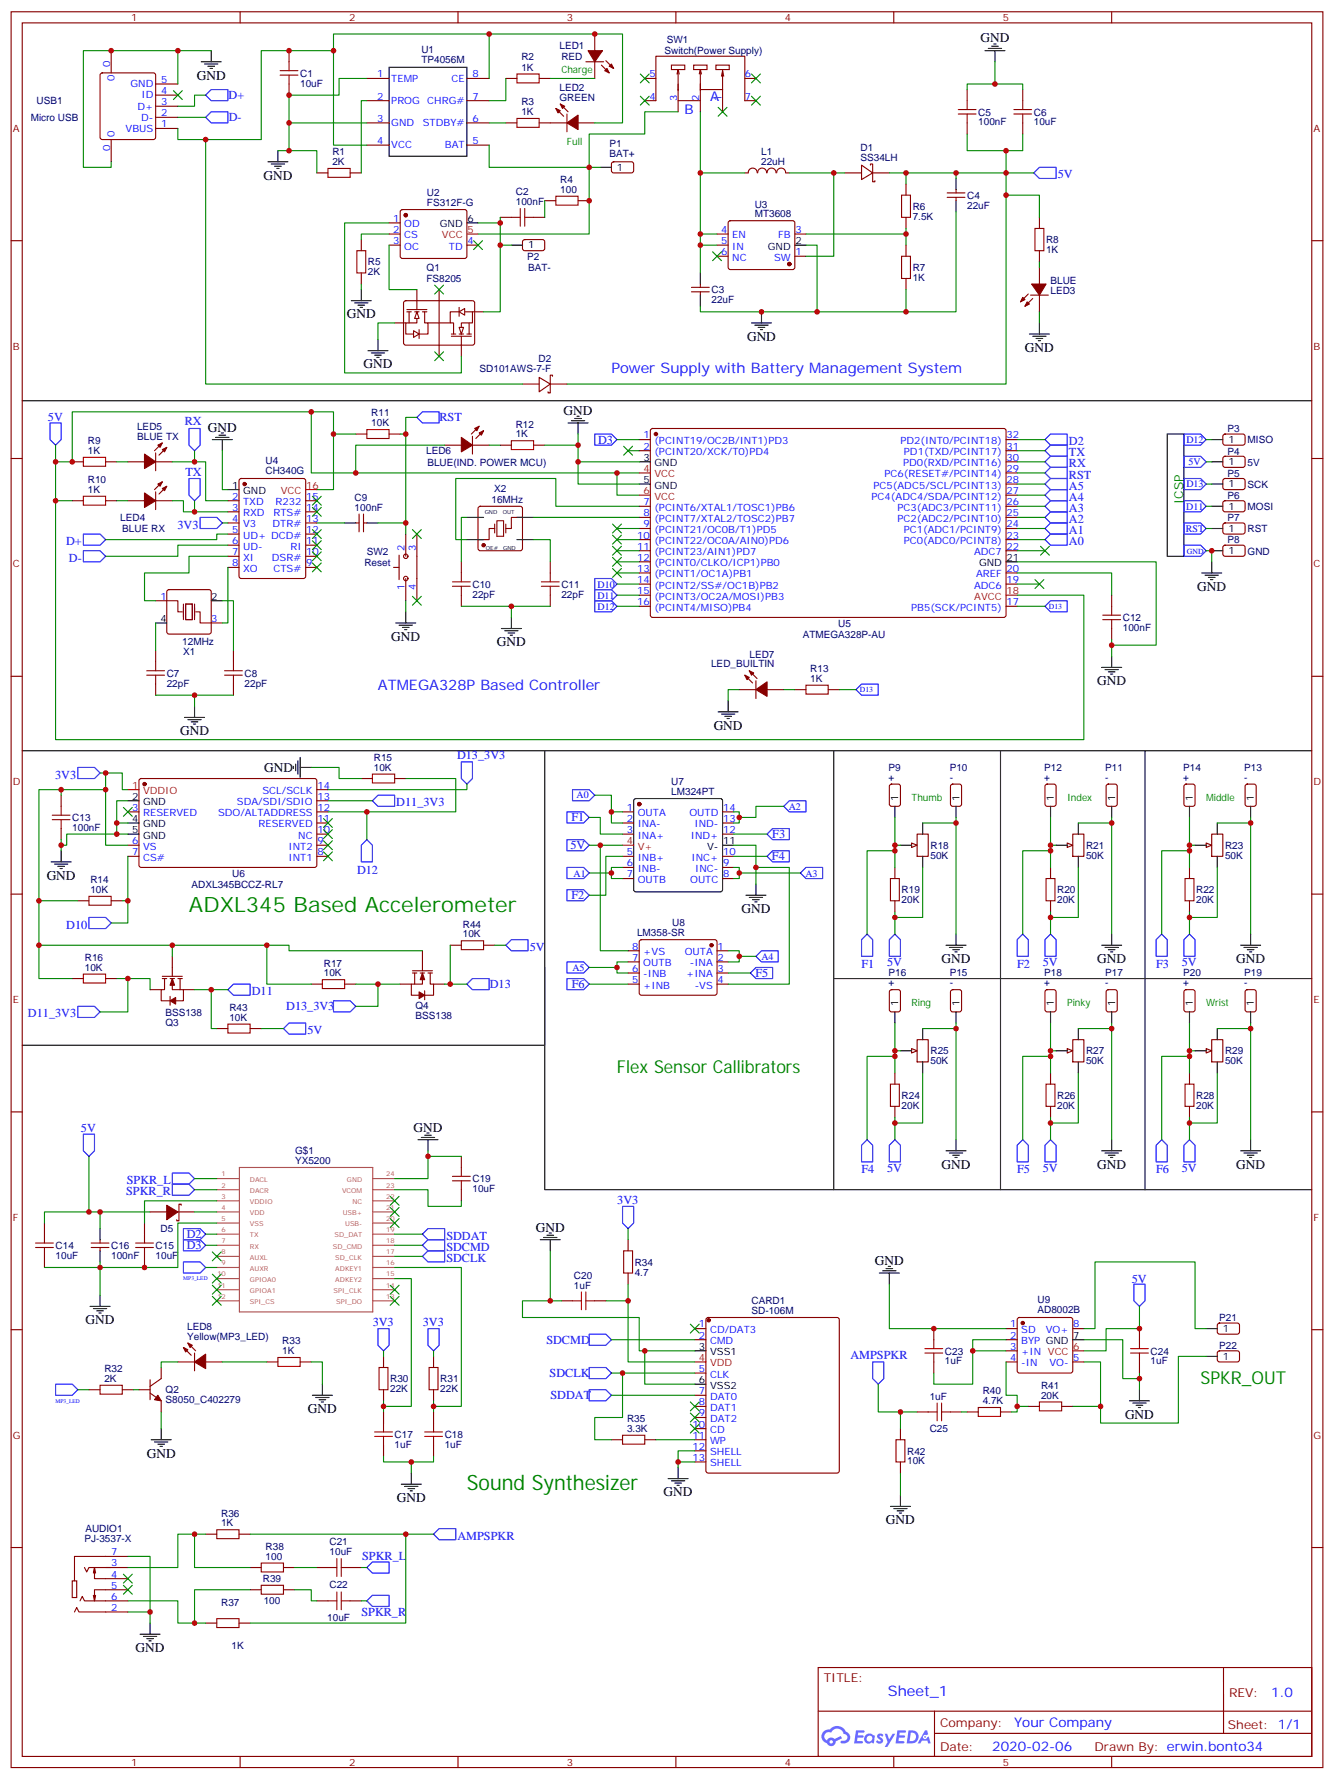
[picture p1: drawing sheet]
<svg xmlns="http://www.w3.org/2000/svg" width="423mm" height="565mm" viewBox="0 0 423 565" stroke-linecap="round" stroke-linejoin="round" font-family="sans-serif">
<defs><g id="words">
<g font-size="6.7" fill="#060">
<text x="60" y="289.5">ADXL345 Based Accelerometer</text>
<text x="148.2" y="472.9">Sound Synthesizer</text>
</g>
<g font-size="5.6" fill="#060">
<text x="195.8" y="340.6">Flex Sensor Callibrators</text>
<text x="381" y="439.4">SPKR_OUT</text>
</g>
<g font-size="4.6" fill="#00f">
<text x="194" y="118.4">Power Supply with Battery Management System</text>
<text x="119.9" y="218.9">ATMEGA328P Based Controller</text>
<text x="281.7" y="538.4">Sheet_1</text>
</g>
<g font-size="4.2">
<text x="311.2" y="13.4">GND</text>
<text x="62.4" y="25.3">GND</text>
<text x="83.6" y="57">GND</text>
<text x="110.1" y="101.1">GND</text>
<text x="237.1" y="108.2">GND</text>
<text x="325.3" y="111.7">GND</text>
<text x="115.4" y="117">GND</text>
<text x="178.9" y="131.8">GND</text>
<text x="66" y="137.1">GND</text>
<text x="379.9" y="187.5">GND</text>
<text x="124.2" y="203.4">GND</text>
<text x="157.7" y="205.2">GND</text>
<text x="348.2" y="217.5">GND</text>
<text x="57.1" y="233.4">GND</text>
<text x="226.5" y="231.6">GND</text>
<text x="83.8" y="245">GND</text>
<text x="14.8" y="279.3">GND</text>
<text x="235.3" y="289.8">GND</text>
<text x="298.8" y="305.7">GND</text>
<text x="348.2" y="305.7">GND</text>
<text x="392.3" y="305.7">GND</text>
<text x="131.2" y="359.3">GND</text>
<text x="298.8" y="371">GND</text>
<text x="348.2" y="371">GND</text>
<text x="392.3" y="371">GND</text>
<text x="170" y="391.1">GND</text>
<text x="277.6" y="401.7">GND</text>
<text x="27.2" y="420.4">GND</text>
<text x="97.7" y="448.6">GND</text>
<text x="357" y="450.4">GND</text>
<text x="46.6" y="462.7">GND</text>
<text x="125.9" y="476.8">GND</text>
<text x="210.6" y="475.1">GND</text>
<text x="281.2" y="483.9">GND</text>
<text x="43" y="524.4">GND</text>
</g>
<g font-size="4.2" fill="#00f">
<text x="225.4" y="32.2">A</text>
<text x="217.2" y="36">B</text>
<text x="403.4" y="538.6">1.0</text>
<text x="321.8" y="548.2">Your Company</text>
<text x="314.9" y="556">2020-02-06</text>
</g>
<g font-size="3.9" fill="#00f">
<text x="72.5" y="31.4">D+</text>
<text x="72.6" y="38.5">D-</text>
<text x="335.7" y="56.7">5V</text>
<text x="15.2" y="133.5">5V</text>
<text x="58.6" y="135">RX</text>
<text x="139.5" y="133.6">RST</text>
<text x="189.8" y="140.8">D3</text>
<text x="339.2" y="141.3">D2</text>
<text x="339.2" y="148.4">RX</text>
<text x="339.2" y="144.9">TX</text>
<text x="58.8" y="151.2">TX</text>
<text x="339.2" y="155.4">A5</text>
<text x="339.2" y="151.9">RST</text>
<text x="339.2" y="159">A4</text>
<text x="56.3" y="167.8">3V3</text>
<text x="339.2" y="166">A2</text>
<text x="339.2" y="162.5">A3</text>
<text x="21" y="173.1">D+</text>
<text x="339.2" y="173.1">A0</text>
<text x="339.2" y="169.5">A1</text>
<text x="21.9" y="178.4">D-</text>
<text x="145" y="241.1">D13_3V3</text>
<text x="17.5" y="247.2">3V3</text>
<text x="125.8" y="256">D11_3V3</text>
<text x="181.4" y="260.8">F1</text>
<text x="181" y="269.6">5V</text>
<text x="245.1" y="266.1">F3</text>
<text x="245" y="273.1">F4</text>
<text x="113.3" y="277.5">D12</text>
<text x="181.4" y="285.4">F2</text>
<text x="21" y="294.8">D10</text>
<text x="168.1" y="301.8">5V</text>
<text x="239.7" y="310.2">F5</text>
<text x="273.4" y="307.2">F1</text>
<text x="281.5" y="306.6">5V</text>
<text x="322.8" y="307.2">F2</text>
<text x="330.9" y="306.6">5V</text>
<text x="366.9" y="307.2">F3</text>
<text x="375" y="306.6">5V</text>
<text x="79.9" y="315.9">D11</text>
<text x="155.4" y="313.7">D13</text>
<text x="181.4" y="313.7">F6</text>
<text x="8.9" y="323">D11_3V3</text>
<text x="90.8" y="320.7">D13_3V3</text>
<text x="97.5" y="328.3">5V</text>
<text x="25.7" y="359.4">5V</text>
<text x="281.5" y="371.9">5V</text>
<text x="330.9" y="371.9">5V</text>
<text x="375" y="371.9">5V</text>
<text x="40.2" y="375.9">SPKR_L</text>
<text x="273.4" y="372.5">F4</text>
<text x="322.8" y="372.5">F5</text>
<text x="366.9" y="372.5">F6</text>
<text x="40" y="379.4">SPKR_R</text>
<text x="195.9" y="382.3">3V3</text>
<text x="59.3" y="393.1">D2</text>
<text x="141.6" y="393.6">SDDAT</text>
<text x="59.3" y="396.6">D3</text>
<text x="141.6" y="397.1">SDCMD</text>
<text x="141.6" y="400.6">SDCLK</text>
<text x="359.1" y="407.2">5V</text>
<text x="118.3" y="421.1">3V3</text>
<text x="134.2" y="421.1">3V3</text>
<text x="173.4" y="426.6">SDCMD</text>
<text x="269.9" y="431.3">AMPSPKR</text>
<text x="174.4" y="437.2">SDCLK</text>
<text x="174.7" y="444.2">SDDAT</text>
<text x="145.2" y="488.8">AMPSPKR</text>
<text x="114.9" y="495.4">SPKR_L</text>
<text x="114.7" y="513">SPKR_R</text>
</g>
<text font-size="3.9" fill="#060" x="375.4" y="160" transform="rotate(-90 375.4 160)">ICSP</text>
<g font-size="3.9" fill="#800">
<text x="261.4" y="534">TITLE:</text>
<text x="390" y="538.6">REV:</text>
<text x="298.3" y="548.2">Company:</text>
<text x="389.7" y="548.8">Sheet: 1/1</text>
<text x="298.3" y="555.8">Date:</text>
<text x="347.4" y="555.9">Drawn By: erwin.bonto34</text>
</g>
<g font-size="3.2" fill="#800">
<text x="41.6" y="6.7">1</text>
<text x="110.8" y="6.7">2</text>
<text x="179.9" y="6.7">3</text>
<text x="249.1" y="6.7">4</text>
<text x="318.2" y="6.7">5</text>
<text x="4.1" y="41.8">A</text>
<text x="416.8" y="41.8">A</text>
<text x="4.1" y="111">B</text>
<text x="416.8" y="111">B</text>
<text x="4.1" y="180.1">C</text>
<text x="416.8" y="180.1">C</text>
<text x="4.1" y="249.3">D</text>
<text x="416.8" y="249.3">D</text>
<text x="4.1" y="318.4">E</text>
<text x="416.8" y="318.4">E</text>
<text x="4.1" y="387.6">F</text>
<text x="416.8" y="387.6">F</text>
<text x="4.1" y="456.7">G</text>
<text x="416.8" y="456.7">G</text>
<text x="41.6" y="560.6">1</text>
<text x="110.8" y="560.6">2</text>
<text x="179.9" y="560.6">3</text>
<text x="249.1" y="560.6">4</text>
<text x="318.2" y="560.6">5</text>
</g>
<g font-size="3.2" fill="#000080">
<text x="133.7" y="17">U1</text>
<text x="177.6" y="15.5">LED1</text>
<text x="210.9" y="17.3">Switch(Power Supply)</text>
<text x="211.6" y="13.7">SW1</text>
<text x="133.7" y="20.1">TP4056M</text>
<text x="165.5" y="22.4">1K</text>
<text x="165.5" y="19.2">R2</text>
<text x="178.2" y="19">RED</text>
<text x="95.2" y="27.5">10uF</text>
<text x="95.2" y="24.3">C1</text>
<text x="177.6" y="28.8">LED2</text>
<text x="11.6" y="33.1">USB1</text>
<text x="165.5" y="33.3">R3</text>
<text x="177.6" y="32">GREEN</text>
<text x="9.7" y="38.4">Micro USB</text>
<text x="165.5" y="36.5">1K</text>
<text x="310.4" y="39.8">100nF</text>
<text x="310.4" y="36.7">C5</text>
<text x="328.1" y="39.8">10uF</text>
<text x="328.1" y="36.7">C6</text>
<text x="193.4" y="46.8">P1</text>
<text x="273.1" y="47.9">D1</text>
<text x="105.5" y="52.4">2K</text>
<text x="105.5" y="49.2">R1</text>
<text x="193.4" y="50">BAT+</text>
<text x="241.5" y="52.3">22uH</text>
<text x="241.5" y="49.2">L1</text>
<text x="273.1" y="51">SS34LH</text>
<text x="177.8" y="58.1">R4</text>
<text x="135.5" y="65.5">FS312F-G</text>
<text x="135.5" y="62.3">U2</text>
<text x="163.7" y="65.1">100nF</text>
<text x="163.7" y="62">C2</text>
<text x="177.8" y="61.2">100</text>
<text x="239.5" y="65.9">U3</text>
<text x="306.9" y="63.2">C4</text>
<text x="239.5" y="69">MT3608</text>
<text x="289.6" y="69.8">7.5K</text>
<text x="289.6" y="66.7">R6</text>
<text x="306.9" y="66.3">22uF</text>
<text x="332" y="77.2">R8</text>
<text x="167.3" y="82.5">P2</text>
<text x="332" y="80.4">1K</text>
<text x="116.8" y="87.4">2K</text>
<text x="116.8" y="84.2">R5</text>
<text x="135.3" y="89.6">FS8205</text>
<text x="135.4" y="86.1">Q1</text>
<text x="167.6" y="86.1">BAT-</text>
<text x="289.6" y="89.2">1K</text>
<text x="289.6" y="86.1">R7</text>
<text x="225.8" y="93.1">C3</text>
<text x="333.4" y="90.1">BLUE</text>
<text x="333.4" y="93.3">LED3</text>
<text x="225.8" y="96.2">22uF</text>
<text x="152.2" y="118">SD101AWS-7-F</text>
<text x="170.9" y="114.9">D2</text>
<text x="43.5" y="136.4">LED5</text>
<text x="117.8" y="135.3">10K</text>
<text x="117.8" y="132.2">R11</text>
<text x="163.7" y="135.7">R12</text>
<text x="389.5" y="137.2">P3</text>
<text x="27.9" y="141">R9</text>
<text x="43.5" y="139.6">BLUE TX</text>
<text x="163.7" y="138.9">1K</text>
<text x="395.9" y="140.8">MISO</text>
<text x="27.9" y="144.1">1K</text>
<text x="84.3" y="147.4">U4</text>
<text x="135.2" y="144.2">LED6</text>
<text x="135.6" y="147.8">BLUE(IND. POWER MCU)</text>
<text x="389.5" y="144.3">P4</text>
<text x="395.9" y="147.8">5V</text>
<text x="27.9" y="153.3">R10</text>
<text x="84.3" y="150.5">CH340G</text>
<text x="389.5" y="151.3">P5</text>
<text x="395.9" y="154.9">SCK</text>
<text x="27.9" y="156.5">1K</text>
<text x="112.5" y="159">C9</text>
<text x="156" y="159.7">16MHz</text>
<text x="156.8" y="156.3">X2</text>
<text x="389.5" y="158.4">P6</text>
<text x="395.9" y="161.9">MOSI</text>
<text x="38.2" y="165.5">LED4</text>
<text x="112.5" y="162.1">100nF</text>
<text x="389.5" y="165.5">P7</text>
<text x="38.8" y="169">BLUE RX</text>
<text x="389.6" y="172.5">P8</text>
<text x="395.9" y="169">RST</text>
<text x="115.6" y="179.6">Reset</text>
<text x="116.4" y="176">SW2</text>
<text x="395.9" y="176">GND</text>
<text x="149.9" y="189.7">22pF</text>
<text x="149.9" y="186.6">C10</text>
<text x="178.2" y="189.7">22pF</text>
<text x="178.2" y="186.6">C11</text>
<text x="356.3" y="197.1">C12</text>
<text x="254.7" y="202.4">ATMEGA328P-AU</text>
<text x="266" y="198.9">U5</text>
<text x="356.3" y="200.3">100nF</text>
<text x="57.8" y="204.9">12MHz</text>
<text x="58.1" y="208">X1</text>
<text x="237.8" y="208.7">LED7</text>
<text x="52.9" y="214.8">C7</text>
<text x="77.6" y="214.8">C8</text>
<text x="225.7" y="211.9">LED_BUILTIN</text>
<text x="257.1" y="213.3">R13</text>
<text x="52.9" y="218">22pF</text>
<text x="77.6" y="218">22pF</text>
<text x="257.1" y="216.5">1K</text>
<text x="118.6" y="244.7">10K</text>
<text x="118.6" y="241.6">R15</text>
<text x="282" y="244.7">P9</text>
<text x="301.4" y="244.7">P10</text>
<text x="331.4" y="244.7">P12</text>
<text x="350.8" y="244.7">P11</text>
<text x="375.5" y="244.7">P14</text>
<text x="394.9" y="244.7">P13</text>
<text x="213" y="249.1">U7</text>
<text x="282" y="247.9">+</text>
<text x="301.4" y="247.9">-</text>
<text x="331.4" y="247.9">+</text>
<text x="350.8" y="247.9">-</text>
<text x="375.5" y="247.9">+</text>
<text x="394.9" y="247.9">-</text>
<text x="213" y="252.4">LM324PT</text>
<text x="22.9" y="263.8">100nF</text>
<text x="22.9" y="260.7">C13</text>
<text x="295.3" y="269.5">R18</text>
<text x="344.7" y="269.5">R21</text>
<text x="388.8" y="269.5">R23</text>
<text x="295.3" y="272.6">50K</text>
<text x="344.7" y="272.6">50K</text>
<text x="388.8" y="272.6">50K</text>
<text x="28.7" y="280.4">R14</text>
<text x="60.8" y="281.9">ADXL345BCCZ-RL7</text>
<text x="73.7" y="278.3">U6</text>
<text x="28.7" y="283.5">10K</text>
<text x="286.1" y="286.7">20K</text>
<text x="286.1" y="283.6">R19</text>
<text x="335.5" y="286.7">20K</text>
<text x="335.5" y="283.6">R20</text>
<text x="379.6" y="286.7">20K</text>
<text x="379.6" y="283.6">R22</text>
<text x="146.9" y="297.6">10K</text>
<text x="146.9" y="294.5">R44</text>
<text x="202.2" y="297.2">LM358-SR</text>
<text x="213.3" y="294.1">U8</text>
<text x="26.9" y="305.1">R16</text>
<text x="26.9" y="308.2">10K</text>
<text x="102.8" y="310">10K</text>
<text x="102.8" y="306.8">R17</text>
<text x="282" y="310">P16</text>
<text x="301.4" y="310">P15</text>
<text x="331.4" y="310">P18</text>
<text x="350.8" y="310">P17</text>
<text x="375.5" y="310">P20</text>
<text x="394.9" y="310">P19</text>
<text x="282" y="313.1">+</text>
<text x="301.4" y="313.1">-</text>
<text x="331.4" y="313.1">+</text>
<text x="350.8" y="313.1">-</text>
<text x="375.5" y="313.1">+</text>
<text x="394.9" y="313.1">-</text>
<text x="52.5" y="322.7">BSS138</text>
<text x="72.8" y="320.9">R43</text>
<text x="131.9" y="323.5">BSS138</text>
<text x="131.9" y="320.3">Q4</text>
<text x="52.5" y="325.8">Q3</text>
<text x="72.8" y="324.1">10K</text>
<text x="295.3" y="334.7">R25</text>
<text x="344.7" y="334.7">R27</text>
<text x="388.8" y="334.7">R29</text>
<text x="295.3" y="337.9">50K</text>
<text x="344.7" y="337.9">50K</text>
<text x="388.8" y="337.9">50K</text>
<text x="286.1" y="352">20K</text>
<text x="286.1" y="348.8">R24</text>
<text x="335.5" y="352">20K</text>
<text x="335.5" y="348.8">R26</text>
<text x="379.6" y="352">20K</text>
<text x="379.6" y="348.8">R28</text>
<text x="93.6" y="369.6">YX5200</text>
<text x="93.6" y="366.5">G$1</text>
<text x="149.9" y="375.3">C19</text>
<text x="149.9" y="378.5">10uF</text>
<text x="50.9" y="391.2">D5</text>
<text x="17.6" y="399.6">10uF</text>
<text x="17.6" y="396.5">C14</text>
<text x="35.3" y="399.6">100nF</text>
<text x="35.3" y="396.5">C16</text>
<text x="49.4" y="399.6">10uF</text>
<text x="49.4" y="396.5">C15</text>
<text x="201.4" y="401.8">R34</text>
<text x="182.1" y="406">C20</text>
<text x="201.4" y="404.9">4.7</text>
<text x="182.1" y="409.1">1uF</text>
<text x="329.2" y="413.7">U9</text>
<text x="238.5" y="417.2">SD-106M</text>
<text x="238.5" y="414">CARD1</text>
<text x="329.2" y="416.8">AD8002B</text>
<text x="386.9" y="419.4">P21</text>
<text x="59.4" y="425.3">Yellow(MP3_LED)</text>
<text x="59.4" y="422.2">LED8</text>
<text x="89.6" y="429.9">1K</text>
<text x="89.6" y="426.8">R33</text>
<text x="299.9" y="430">C23</text>
<text x="365.1" y="430">C24</text>
<text x="386.9" y="428.2">P22</text>
<text x="33.1" y="435.6">R32</text>
<text x="299.9" y="433.2">1uF</text>
<text x="365.1" y="433.2">1uF</text>
<text x="33.1" y="438.7">2K</text>
<text x="52.6" y="442.4">Q2</text>
<text x="123.8" y="442">22K</text>
<text x="123.8" y="438.8">R30</text>
<text x="139.7" y="442">22K</text>
<text x="139.7" y="438.8">R31</text>
<text x="311.9" y="442.6">R40</text>
<text x="330.4" y="440.9">R41</text>
<text x="52.6" y="445.4">S8050_C402279</text>
<text x="295" y="444.4">1uF</text>
<text x="311.9" y="445.8">4.7K</text>
<text x="330.4" y="444">20K</text>
<text x="199" y="454.6">3.3K</text>
<text x="199" y="451.4">R35</text>
<text x="295" y="454.7">C25</text>
<text x="125.2" y="459.6">1uF</text>
<text x="125.2" y="456.5">C17</text>
<text x="141.1" y="459.6">1uF</text>
<text x="141.1" y="456.5">C18</text>
<text x="287.9" y="461.8">R42</text>
<text x="287.9" y="464.9">10K</text>
<text x="70.2" y="484.6">1K</text>
<text x="70.2" y="481.5">R36</text>
<text x="26.8" y="489.5">PJ-3537-X</text>
<text x="27.1" y="486.4">AUDIO1</text>
<text x="104.6" y="490.6">C21</text>
<text x="84.3" y="495.2">100</text>
<text x="84.3" y="492">R38</text>
<text x="104.6" y="493.7">10uF</text>
<text x="83.4" y="502.3">R39</text>
<text x="70.2" y="509.7">R37</text>
<text x="83.7" y="509.3">100</text>
<text x="104.6" y="504">C22</text>
<text x="103.8" y="514.6">10uF</text>
<text x="73.4" y="523.5">1K</text>
</g>
<g font-size="3.2" fill="#00f">
<text x="34.9" y="21.4" transform="rotate(-90 34.9 21.4)">0</text>
<text x="36.3" y="25.9" transform="rotate(-90 36.3 25.9)">0</text>
<text x="41.4" y="27.7">GND</text>
<text x="51.2" y="26.3">5</text>
<text x="51.2" y="29.8">4</text>
<text x="119.7" y="24.6">1</text>
<text x="124.2" y="26">TEMP</text>
<text x="143.2" y="26">CE</text>
<text x="149.9" y="24.6">8</text>
<text x="206.1" y="24.6">5</text>
<text x="236.4" y="24.6">6</text>
<text x="43.6" y="34.8">D+</text>
<text x="44.9" y="31.3">ID</text>
<text x="51.2" y="33.4">3</text>
<text x="119.7" y="31.6">2</text>
<text x="124.2" y="33">PROG</text>
<text x="135.6" y="33">CHRG#</text>
<text x="149.9" y="31.6">7</text>
<text x="206.1" y="31.6">4</text>
<text x="214.8" y="32.2" transform="rotate(-90 214.8 32.2)">3</text>
<text x="221.9" y="32.2" transform="rotate(-90 221.9 32.2)">2</text>
<text x="229" y="32.2" transform="rotate(-90 229 32.2)">1</text>
<text x="236.4" y="31.6">7</text>
<text x="39.8" y="41.8">VBUS</text>
<text x="44.8" y="38.3">D-</text>
<text x="51.2" y="36.9">2</text>
<text x="51.2" y="40.4">1</text>
<text x="119.7" y="38.7">3</text>
<text x="124.2" y="40.1">GND</text>
<text x="134.2" y="40.1">STDBY#</text>
<text x="149.9" y="38.7">6</text>
<text x="36.3" y="43.6" transform="rotate(-90 36.3 43.6)">0</text>
<text x="119.7" y="45.7">4</text>
<text x="124.2" y="47.1">VCC</text>
<text x="141.2" y="47.1">BAT</text>
<text x="149.9" y="45.7">5</text>
<text x="34.9" y="48.1" transform="rotate(-90 34.9 48.1)">0</text>
<text x="124.8" y="70.4">1</text>
<text x="124.8" y="73.9">2</text>
<text x="124.8" y="77.5">3</text>
<text x="128.3" y="72.2">OD</text>
<text x="128.3" y="75.7">CS</text>
<text x="148.3" y="77.5">4</text>
<text x="228.9" y="73.9">4</text>
<text x="228.9" y="77.5">5</text>
<text x="232.4" y="75.7">EN</text>
<text x="246.9" y="75.7">FB</text>
<text x="252.4" y="73.9">3</text>
<text x="128.3" y="79.2">OC</text>
<text x="142.5" y="79.2">TD</text>
<text x="228.9" y="81">6</text>
<text x="232.4" y="79.2">IN</text>
<text x="232.4" y="82.8">NC</text>
<text x="245.6" y="82.8">SW</text>
<text x="252.4" y="81">1</text>
<text x="204.2" y="139.2">1</text>
<text x="204.2" y="142.7">2</text>
<text x="207.7" y="141">(PCINT19/OC2B/INT1)PD3</text>
<text x="285.8" y="141">PD2(INT0/PCINT18)</text>
<text x="319.4" y="142.7">31</text>
<text x="319.4" y="139.2">32</text>
<text x="376.5" y="140.6">D12</text>
<text x="207.7" y="144.5">(PCINT20/XCK/T0)PD4</text>
<text x="286.6" y="148">PD0(RXD/PCINT16)</text>
<text x="286.9" y="144.5">PD1(TXD/PCINT17)</text>
<text x="319.4" y="149.8">29</text>
<text x="319.4" y="146.3">30</text>
<text x="377.2" y="147.7">5V</text>
<text x="277.2" y="155.1">PC5(ADC5/SCL/PCINT13)</text>
<text x="280.7" y="151.6">PC6(RESET#/PCINT14)</text>
<text x="319.4" y="153.3">28</text>
<text x="376.5" y="154.7">D13</text>
<text x="73.7" y="158.6">2</text>
<text x="77.2" y="160.4">TXD</text>
<text x="87.5" y="160.4">R232</text>
<text x="97.2" y="158.6">15</text>
<text x="204.2" y="160.4">7</text>
<text x="276.6" y="158.6">PC4(ADC4/SDA/PCINT12)</text>
<text x="319.4" y="160.4">26</text>
<text x="319.4" y="156.8">27</text>
<text x="376.4" y="161.8">D11</text>
<text x="73.7" y="162.1">3</text>
<text x="73.7" y="165.7">4</text>
<text x="77.2" y="163.9">RXD</text>
<text x="77.2" y="167.4">V3</text>
<text x="86.5" y="167.4">DTR#</text>
<text x="86.8" y="163.9">RTS#</text>
<text x="97.2" y="165.7">13</text>
<text x="97.2" y="162.1">14</text>
<text x="204.2" y="163.9">8</text>
<text x="204.2" y="167.4">9</text>
<text x="207.7" y="162.1">(PCINT6/XTAL1/TOSC1)PB6</text>
<text x="207.7" y="165.7">(PCINT7/XTAL2/TOSC2)PB7</text>
<text x="284.8" y="165.7">PC2(ADC2/PCINT10)</text>
<text x="284.8" y="162.1">PC3(ADC3/PCINT11)</text>
<text x="319.4" y="167.4">24</text>
<text x="319.4" y="163.9">25</text>
<text x="73.7" y="169.2">5</text>
<text x="73.7" y="172.7">6</text>
<text x="77.2" y="171">UD+ DCD#</text>
<text x="97.2" y="172.7">11</text>
<text x="97.2" y="169.2">12</text>
<text x="202.2" y="171">10</text>
<text x="207.7" y="169.2">(PCINT21/OC0B/T1)PD5</text>
<text x="207.7" y="172.7">(PCINT22/OC0A/AIN0)PD6</text>
<text x="286.8" y="172.7">PC0(ADC0/PCINT8)</text>
<text x="286.8" y="169.2">PC1(ADC1/PCINT9)</text>
<text x="319.4" y="171">23</text>
<text x="376.3" y="168.8">RST</text>
<text x="73.7" y="176.2">7</text>
<text x="73.7" y="179.8">8</text>
<text x="77.2" y="174.5">UD-</text>
<text x="77.2" y="178">XI</text>
<text x="86.3" y="178">DSR#</text>
<text x="92.2" y="174.5">RI</text>
<text x="97.2" y="179.8">9</text>
<text x="97.2" y="176.2">10</text>
<text x="128.4" y="174.8" transform="rotate(-90 128.4 174.8)">2</text>
<text x="131.9" y="174.8" transform="rotate(-90 131.9 174.8)">3</text>
<text x="202.2" y="174.5">11</text>
<text x="202.2" y="178">12</text>
<text x="207.7" y="176.2">(PCINT23/AIN1)PD7</text>
<text x="207.7" y="179.8">(PCINT0/CLKO/ICP1)PB0</text>
<text x="309.1" y="176.2">ADC7</text>
<text x="319.4" y="174.5">22</text>
<text x="77.2" y="181.5">XO</text>
<text x="86.8" y="181.5">CTS#</text>
<text x="202.2" y="181.5">13</text>
<text x="202.2" y="185.1">14</text>
<text x="207.7" y="183.3">(PCINT1/OC1A)PB1</text>
<text x="309.8" y="183.3">AREF</text>
<text x="319.4" y="185.1">19</text>
<text x="319.4" y="181.5">20</text>
<text x="50.9" y="190.4">1</text>
<text x="128.4" y="187.4" transform="rotate(-90 128.4 187.4)">1</text>
<text x="131.9" y="187.4" transform="rotate(-90 131.9 187.4)">4</text>
<text x="189.6" y="190.1">D11</text>
<text x="189.6" y="186.6">D10</text>
<text x="202.2" y="188.6">15</text>
<text x="207.7" y="186.8">(PCINT2/SS#/OC1B)PB2</text>
<text x="207.7" y="190.4">(PCINT3/OC2A/MOSI)PB3</text>
<text x="309.1" y="186.8">ADC6</text>
<text x="67" y="197.4">3</text>
<text x="189.6" y="193.6">D12</text>
<text x="202.2" y="192.1">16</text>
<text x="207.7" y="193.9">(PCINT4/MISO)PB4</text>
<text x="289.1" y="193.9">PB5(SCK/PCINT5)</text>
<text x="319.4" y="192.1">17</text>
<text x="100.7" y="250.3">14</text>
<text x="41.9" y="257.4">3</text>
<text x="75.2" y="255.6">SDA/SDI/SDIO</text>
<text x="83.3" y="252.1">SCL/SCLK</text>
<text x="100.7" y="257.4">12</text>
<text x="100.7" y="253.9">13</text>
<text x="183" y="253.4">A0</text>
<text x="198.9" y="257.4">1</text>
<text x="229.5" y="257.4">14</text>
<text x="250.3" y="257.1">A2</text>
<text x="45.4" y="259.2">RESERVED</text>
<text x="69.2" y="259.2">SDO/ALTADDRESS</text>
<text x="82" y="262.7">RESERVED</text>
<text x="100.7" y="260.9">11</text>
<text x="198.9" y="260.9">2</text>
<text x="202.4" y="259.2">OUTA</text>
<text x="202.4" y="262.7">INA-</text>
<text x="218.8" y="259.2">OUTD</text>
<text x="220.4" y="262.7">IND-</text>
<text x="229.5" y="260.9">13</text>
<text x="41.9" y="268">6</text>
<text x="45.4" y="269.7">VS</text>
<text x="91.6" y="269.7">INT2</text>
<text x="94.6" y="266.2">NC</text>
<text x="100.7" y="268">9</text>
<text x="100.7" y="264.4">10</text>
<text x="198.9" y="264.4">3</text>
<text x="202.4" y="266.2">INA+</text>
<text x="219.3" y="266.2">IND+</text>
<text x="229.5" y="264.4">12</text>
<text x="41.9" y="271.5">7</text>
<text x="45.4" y="273.3">CS#</text>
<text x="91.6" y="273.3">INT1</text>
<text x="100.7" y="271.5">8</text>
<text x="198.9" y="271.5">5</text>
<text x="198.9" y="275">6</text>
<text x="202.4" y="273.3">INB+</text>
<text x="219.5" y="273.3">INC+</text>
<text x="229.5" y="275">9</text>
<text x="229.5" y="271.5">10</text>
<text x="182" y="278.4">A1</text>
<text x="198.9" y="278.6">7</text>
<text x="202.4" y="276.8">INB-</text>
<text x="202.4" y="280.3">OUTB</text>
<text x="219" y="280.3">OUTC</text>
<text x="220.6" y="276.8">INC-</text>
<text x="229.5" y="278.6">8</text>
<text x="255.6" y="278.3">A3</text>
<text x="200.7" y="305">7</text>
<text x="200.7" y="301.5">8</text>
<text x="204.2" y="303.2">+VS</text>
<text x="217.3" y="303.2">OUTA</text>
<text x="227.7" y="301.5">1</text>
<text x="227.7" y="305">2</text>
<text x="241.6" y="304.7">A4</text>
<text x="181.6" y="308.3">A5</text>
<text x="200.7" y="308.5">6</text>
<text x="204.2" y="310.3">-INB</text>
<text x="204.2" y="306.8">OUTB</text>
<text x="217.8" y="310.3">+INA</text>
<text x="218.9" y="306.8">-INA</text>
<text x="227.7" y="308.5">3</text>
<text x="200.7" y="312.1">5</text>
<text x="204.2" y="313.8">+INB</text>
<text x="220.5" y="313.8">-VS</text>
<text x="227.7" y="312.1">4</text>
<text x="221.8" y="421.4">1</text>
<text x="221.8" y="425">2</text>
<text x="225.3" y="423.2">CD/DAT3</text>
<text x="320.6" y="421.4">1</text>
<text x="320.6" y="425">2</text>
<text x="324.1" y="423.2">SD</text>
<text x="331.9" y="423.2">VO+</text>
<text x="340.6" y="421.4">8</text>
<text x="225.3" y="426.7">CMD</text>
<text x="320.6" y="428.5">3</text>
<text x="324.1" y="426.7">BYP GND</text>
<text x="324.1" y="430.2">+IN VCC</text>
<text x="221.8" y="435.5">5</text>
<text x="225.3" y="437.3">CLK</text>
<text x="320.6" y="432">4</text>
<text x="324.1" y="433.8">-IN</text>
<text x="333" y="433.8">VO-</text>
<text x="340.6" y="432">5</text>
<text x="221.8" y="442.6">7</text>
<text x="221.8" y="446.1">8</text>
<text x="221.8" y="449.7">9</text>
<text x="225.3" y="444.4">DAT0</text>
<text x="225.3" y="447.9">DAT1</text>
<text x="219.8" y="453.2">10</text>
<text x="225.3" y="451.4">DAT2</text>
<text x="225.3" y="454.9">CD</text>
<text x="219.8" y="456.7">11</text>
<text x="219.8" y="460.2">12</text>
<text x="225.3" y="458.5">WP</text>
<text x="225.3" y="462">SHELL</text>
<text x="219.8" y="463.8">13</text>
<text x="225.3" y="465.5">SHELL</text>
<text x="35.3" y="493.7">7</text>
<text x="35.3" y="497.3">3</text>
<text x="35.3" y="500.8">4</text>
<text x="35.3" y="504.3">5</text>
<text x="35.3" y="507.9">6</text>
<text x="35.3" y="511.4">2</text>
</g>
<g font-size="3.2" fill="#060">
<text x="178.2" y="23.1">Charge</text>
<text x="179.9" y="46.1">Full</text>
<text x="289.3" y="254.2">Thumb</text>
<text x="338.7" y="254.2">Index</text>
<text x="382.8" y="254.2">Middle</text>
<text x="289.3" y="319.5">Ring</text>
<text x="338.7" y="319.5">Pinky</text>
<text x="382.8" y="319.5">Wrist</text>
</g>
<g font-size="3.2">
<text x="195.8" y="54.2">1</text>
<text x="148.3" y="70.4">6</text>
<text x="139.6" y="72.2">GND</text>
<text x="252.4" y="77.5">2</text>
<text x="167.6" y="78.9">1</text>
<text x="243.6" y="79.2">GND</text>
<text x="389.8" y="140.6">1</text>
<text x="204.2" y="146.3">3</text>
<text x="207.7" y="148">GND</text>
<text x="389.8" y="147.7">1</text>
<text x="73.7" y="155.1">1</text>
<text x="204.2" y="153.3">5</text>
<text x="207.7" y="155.1">GND</text>
<text x="389.8" y="154.7">1</text>
<text x="77.2" y="156.8">GND</text>
<text x="389.8" y="161.8">1</text>
<text x="389.8" y="168.8">1</text>
<text x="310.7" y="179.8">GND</text>
<text x="319.4" y="178">21</text>
<text x="389.8" y="175.9">1</text>
<text x="67" y="190.4">2</text>
<text x="50.9" y="197.4">4</text>
<text x="41.9" y="253.9">2</text>
<text x="45.4" y="255.6">GND</text>
<text x="285" y="254.2" transform="rotate(-90 285 254.2)">1</text>
<text x="304.4" y="254.2" transform="rotate(-90 304.4 254.2)">1</text>
<text x="334.4" y="254.2" transform="rotate(-90 334.4 254.2)">1</text>
<text x="353.8" y="254.2" transform="rotate(-90 353.8 254.2)">1</text>
<text x="378.5" y="254.2" transform="rotate(-90 378.5 254.2)">1</text>
<text x="397.9" y="254.2" transform="rotate(-90 397.9 254.2)">1</text>
<text x="41.9" y="260.9">4</text>
<text x="45.4" y="262.7">GND</text>
<text x="41.9" y="264.4">5</text>
<text x="45.4" y="266.2">GND</text>
<text x="224.4" y="269.7">V-</text>
<text x="229.5" y="268">11</text>
<text x="285" y="319.5" transform="rotate(-90 285 319.5)">1</text>
<text x="304.4" y="319.5" transform="rotate(-90 304.4 319.5)">1</text>
<text x="334.4" y="319.5" transform="rotate(-90 334.4 319.5)">1</text>
<text x="353.8" y="319.5" transform="rotate(-90 353.8 319.5)">1</text>
<text x="378.5" y="319.5" transform="rotate(-90 378.5 319.5)">1</text>
<text x="397.9" y="319.5" transform="rotate(-90 397.9 319.5)">1</text>
<text x="340.6" y="425">7</text>
<text x="388.1" y="422.8">1</text>
<text x="221.8" y="428.5">3</text>
<text x="225.3" y="430.2">VSS1</text>
<text x="388.1" y="431.7">1</text>
<text x="221.8" y="439.1">6</text>
<text x="225.3" y="440.8">VSS2</text>
</g>
<g font-size="3.2" fill="#f00">
<text x="140.3" y="75.7">VCC</text>
<text x="148.3" y="73.9">5</text>
<text x="204.2" y="149.8">4</text>
<text x="97.2" y="155.1">16</text>
<text x="207.7" y="151.6">VCC</text>
<text x="89.1" y="156.8">VCC</text>
<text x="204.2" y="156.8">6</text>
<text x="207.7" y="158.6">VCC</text>
<text x="309.2" y="190.4">AVCC</text>
<text x="319.4" y="188.6">18</text>
<text x="41.9" y="250.3">1</text>
<text x="45.4" y="252.1">VDDIO</text>
<text x="198.9" y="268">4</text>
<text x="202.4" y="269.7">V+</text>
<text x="340.6" y="428.5">6</text>
<text x="221.8" y="432">4</text>
<text x="225.3" y="433.8">VDD</text>
</g>
<g font-size="2.5" fill="#00f">
<text x="376.7" y="175.7">GND</text>
<text x="332.8" y="193.4">D13</text>
<text x="272.9" y="219.8">D13</text>
</g>
<g font-size="2.1" fill="#a54b4b">
<text x="70.3" y="373.5">1</text>
<text x="70.3" y="377">2</text>
<text x="79.3" y="375.2">DACL</text>
<text x="110.1" y="375.2">GND</text>
<text x="122.6" y="377">23</text>
<text x="122.6" y="373.5">24</text>
<text x="70.3" y="380.5">3</text>
<text x="79.3" y="378.7">DACR</text>
<text x="79.3" y="382.3">VDDIO</text>
<text x="108.6" y="378.7">VCOM</text>
<text x="111.9" y="382.3">NC</text>
<text x="122.6" y="380.5">22</text>
<text x="70.3" y="384">4</text>
<text x="70.3" y="387.6">5</text>
<text x="79.3" y="385.8">VDD</text>
<text x="79.3" y="389.3">VSS</text>
<text x="108.8" y="385.8">USB+</text>
<text x="109.5" y="389.3">USB-</text>
<text x="122.6" y="387.6">20</text>
<text x="122.6" y="384">21</text>
<text x="70.3" y="391.1">6</text>
<text x="70.3" y="394.6">7</text>
<text x="79.3" y="392.8">TX</text>
<text x="106.1" y="392.8">SD_DAT</text>
<text x="122.6" y="394.6">18</text>
<text x="122.6" y="391.1">19</text>
<text x="70.3" y="398.2">8</text>
<text x="70.3" y="401.7">9</text>
<text x="79.3" y="396.4">RX</text>
<text x="79.3" y="399.9">AUXL</text>
<text x="105.6" y="396.4">SD_CMD</text>
<text x="106.4" y="399.9">SD_CLK</text>
<text x="122.6" y="401.7">16</text>
<text x="122.6" y="398.2">17</text>
<text x="69" y="405.2">10</text>
<text x="79.3" y="403.4">AUXR</text>
<text x="79.3" y="406.9">GPIOA0</text>
<text x="106.4" y="406.9">ADKEY2</text>
<text x="106.4" y="403.4">ADKEY1</text>
<text x="122.6" y="405.2">15</text>
<text x="69" y="408.7">11</text>
<text x="69" y="412.3">12</text>
<text x="79.3" y="410.5">GPIOA1</text>
<text x="105.9" y="410.5">SPI_CLK</text>
<text x="122.6" y="412.3">13</text>
<text x="122.6" y="408.7">14</text>
<text x="79.3" y="414">SPI_CS</text>
<text x="106.7" y="414">SPI_DO</text>
</g>
<g font-size="1.8">
<text x="153.8" y="163.2">GND</text>
<text x="159.6" y="163.2">OUT</text>
<text x="154.2" y="174.5">OE#</text>
<text x="159.6" y="174.5">GND</text>
</g>
<g font-size="1.8" fill="#00f">
<text x="58.2" y="406.5">MP3_LED</text>
<text x="17.6" y="445.3">MP3_LED</text>
</g>
</g></defs>
<path d="M7.1 127.2h409.2M370.4 137.8h5.3v38.8h-5.3zM7.1 238.3h409.2M172.9 238.3v93.5h-165.8M264.6 238.3v139.4h151.7M317.5 238.3v139.4M363.4 238.3v139.4M172.9 307.1v70.6h91.7M264.6 310.7h151.7" fill="none" stroke="#000" stroke-width=".35"/>
<g fill="none" stroke="#870000" stroke-width=".35">
<path d="M3.5 3.7h416.3v557.4h-416.3zM7.1 7.3h409.2v550.3h-409.2zM35.3 16.1v7M76.2 3.7v3.6M145.3 3.7v3.6M214.5 3.7v3.6M283.6 3.7v3.6M352.8 3.7v3.6M32 23.3l.5-.2h16.2l.5 .2 .2 .5v19.8l-.2 .5-.5 .2h-16.2l-.5-.2-.3-.5v-19.8zM49.4 26.7h7M49.4 30.2h7M49.4 33.7h7"/>
<path d="M49.4 37.3h7M35.3 44.3v7.1M49.4 40.8h7M3.5 76.4h3.6M416.3 76.4h3.5M3.5 145.6h3.6M416.3 145.6h3.5M3.5 214.7h3.6M416.3 214.7h3.5M3.5 283.8h3.6M416.3 283.8h3.5M3.5 353h3.6"/>
<path d="M416.3 353h3.5M3.5 422.1h3.6M416.3 422.1h3.5M3.5 491.3h3.6M416.3 491.3h3.5M259.6 529.4h156.7v28.2h-156.7zM388.3 529.4v20.9M76.2 557.6v3.5M145.3 557.6v3.5M214.5 557.6v3.5M259.7 543.2h156.4M283.6 557.6v3.5"/>
<path d="M296.6 550.3h119.5M296.6 543.2v14.1M352.8 557.6v3.5"/>
</g>
<g fill="#5487ff">
<path d="M278.6 550.6a1.22 1.22 0 0 1 1.7 .2l-.3 .6a.47 .47 0 0 0-.4-.4 .47 .47 0 0 0-.5 .2l.2 .2a1.14 1.14 0 0 1 .7 1.8 1.14 1.14 0 0 1-1.9 0l-.2-.2 .5-.6 .7 .4a.29 .29 0 0 0 .4-.2 .29 .29 0 0 0-.3-.3 1.04 1.04 0 0 1-.6-1.7z"/>
<path d="M271.6 549.3h2.4l.3 .2-.1 .5h-1.8l-.2 .9h1.6l.3 .4-.4 .3h-1.6l-.1 1.1 1.7 .1 .2 .3-.2 .3-2.7 .1z"/>
<path d="M284.8 549.3l2.7 .2-.2 .5h-1.8l-.1 .9h1.5l.3 .4-.4 .3h-1.5l-.2 1.1 1.7 .1 .2 .3-.2 .3-2.6 .1z"/>
<path d="M293.5 549.3h.7l.4 1.3-.6 .3a.69 .69 0 0 0-1.1 .3 .69 .69 0 0 0 .5 .9 .69 .69 0 0 0 .9-.6l.4-.3 .6 2.2h-.8l-.2-.8h-1.7l-.5 .8h-.9z"/>
<path d="M280.8 550.4h.7l.7 1.8 1.1-1.8h.8l-2.5 4.2h-.9l1-1.6z"/>
<path d="M288.3 549.3l-.6 4.2h1.4a2.11 2.11 0 0 0 2.4-2.2 2.11 2.11 0 0 0-2.5-2zM289 550a1.43 1.43 0 0 1 1.7 1.6 1.43 1.43 0 0 1-2 1.1z"/>
<path d="M274.6 550.9a1.54 1.54 0 0 0 0 2.2 1.54 1.54 0 0 0 2.1 .1l.6 .3 .3-2.3-.6-.3a1.49 1.49 0 0 0-2.4 0zM274.9 551.9a.95 .95 0 0 1 1.9 0 .95 .95 0 0 1-1.9 0z"/>
<path d="M261.4 549.7a2.18 2.18 0 0 0 1 3.7 1.44 1.44 0 0 0 1.7 .9 1.44 1.44 0 0 0 1.1-1.5l2-1-.4-.7-1.9 1a1.47 1.47 0 0 0-2.5 .4 1.39 1.39 0 0 1-.6-1.9 1.39 1.39 0 0 1 2-.5 2.12 2.12 0 0 1 2.1-1.3 2.12 2.12 0 0 1 1.9 1.7 1.14 1.14 0 0 1 1.1 1.4 1.14 1.14 0 0 1-1.6 .7 .43 .43 0 0 0-.6 .4 .43 .43 0 0 0 .4 .5 1.98 1.98 0 0 0 2.6-1.3 1.98 1.98 0 0 0-1.3-2.5 3.1 3.1 0 0 0-5.2-.7l-.9 .1zM263.2 553a.55 .55 0 0 1 1.1 0 .55 .55 0 0 1-1.1 0z"/>
<circle cx="293.6" cy="551.4" r=".26"/>
</g>
<path d="M91.7 19.6v2.8M88.9 23.8h5.6M88.9 22.4h5.6M91.7 23.8v2.9M164 23.5h7.1v2.8h-7.1zM164 37.6h7.1v2.8h-7.1zM104.1 53.5h7v2.8h-7zM162.3 69h2.8M165.1 66.2v5.6M166.5 66.2v5.6M166.5 69h2.8M176.4 62.3h7v2.8h-7z" fill="none" stroke="#a10000" stroke-width=".35"/>
<g fill="none" stroke="#870000" stroke-width=".35">
<path d="M91.7 16.1v3.5M185.9 19.6h5.7M188.7 10.8v5.3M188.7 19.6v5.3M192.3 19.3l2.4 2.4M91.7 26.7v3.5M116.4 24.9h7.1M116.4 32h7.1M116.4 39h7.1M148.2 24.9h7M148.2 32h7M148.2 39h7"/>
<path d="M160.5 24.9h3.5M160.5 39h3.5M171.1 24.9h3.5M171.1 39h8.8M176.4 34.4l2.5 2.5M177.8 33l2.5 2.5M179.9 36.2v5.6M183.4 39h5.3M190.9 20.7l2.4 2.4M100.5 54.9h3.6M111.1 54.9h3.6M116.4 46.1h7.1"/>
<path d="M148.2 46.1h7M194.3 51.6l.4-.2h6l.4 .7-.1 2.4-.6 .4-5.9-.1-.5-.6v-2.1zM123.5 70.8h3.5M123.5 74.3h3.5M123.5 77.8h3.5M127.2 66.7l.5-.2h19.8l.5 .2 .2 .5-.1 14.4-.6 .5-20.1-.1-.4-.6v-14.2zM148.2 77.8h3.5M158.7 69h3.6M166 76.3l.5-.2h5.9l.5 .7-.1 2.4-.6 .4-6-.1-.4-.6v-2.1zM169.3 69h3.6M172.9 63.7h3.5M183.4 63.7h3.6"/>
<path d="M128.3 95.7l.5-.2h21.4l.4 .7v12.9l-.7 .5-21.4-.1-.4-.6v-12.7zM129.1 98.3h6.4M129.1 99h1.4M129.8 99v3.5M131.6 99h1.4M132.3 99v3.5h-3.5v3.5h2.4M132.3 95.5v2.8M134.1 99h1.4M134.8 99v3.5h1v3.5h-2.8M139.3 95.5v14.1M145.7 99h-2.8v3.5h1v3.5M145.7 97.6v2.8"/>
<path d="M147.5 99h2.4v3.5h-3.5v3.5M133 104.6v2.9M135.8 102.5h7.1M143.2 106.8h6.4M143.2 106h1.4M145.7 106h1.4M146.4 106.8v2.8M148.2 106h1.4M148.9 102.5v3.5"/>
</g>
<path d="M123.5 21.4h24.7v28.2h-24.7zM190.5 53.1h3.5M148.2 70.8h3.5M162.3 77.8h3.5" fill="none" stroke="#000" stroke-width=".35"/>
<g fill="#870000" stroke="#870000" stroke-width=".35">
<path d="M191.9 22.4l.7-.7 .7 1.4z"/>
<path d="M194 20.3l.7 1.4-1.4-.7z"/>
<path d="M186.6 16.1h4.6l-2.5 3.5z"/>
<path d="M176.4 34.4l1.4 .7-.7 .7z"/>
<path d="M177.8 33l1.4 .7-.7 .7z"/>
<path d="M179.9 39l3.5-2.5v4.6z"/>
<circle cx="128.8" cy="68.3" r=".53"/>
</g>
<path d="M148.2 74.3h3.5" fill="none" stroke="#f00" stroke-width=".35"/>
<g fill="#fff" stroke="#870000" stroke-width=".35">
<path d="M132.3 99l.7 2.1h-1.4z"/>
<path d="M131.2 105l1.8 1-1.8 1.1z"/>
<path d="M145.7 103.9h1.4l-.7 2.1z"/>
<path d="M145.7 99l1.8-1.1v2.1z"/>
</g>
<g fill="none" stroke="#870000" stroke-width=".35">
<path d="M204.6 32h3.5v-14.1h28.3v14.1h3.5M204.6 24.9h3.5M213.1 20.7h4.2v1.4h-4.2zM214.8 23.5l.4-1.4v6.3M215.2 22.1l.3 1.4M215.2 26.7v8.8M215.2 32h7M220.1 20.7h4.3v1.4h-4.3zM222.2 22.1l.4 1.4M222.2 22.1l-.3 1.4M222.2 22.1v13.4M227.2 20.7h4.2v1.4h-4.2z"/>
<path d="M229 24.2l.3-1.8v6h-7.1M229.3 22.4l.4 1.8M229.3 28.4v7.1M236.4 24.9h3.5M306.9 28.4v3.6M306.9 39v3.5M324.6 28.4v3.6M324.6 39v3.5M240.3 54.9a1.41 1.41 0 0 0-1.4-1.5 1.41 1.41 0 0 0-1.4 1.5h-1.1M240.5 54.9a1.41 1.41 0 0 1 1.4-1.5 1.41 1.41 0 0 1 1.4 1.5M243.4 54.9a1.41 1.41 0 0 1 1.4-1.5 1.41 1.41 0 0 1 1.4 1.5M246.5 54.9a1.41 1.41 0 0 1 1.4-1.5 1.41 1.41 0 0 1 1.4 1.5"/>
<path d="M249.4 54.9h1.1M268.1 54.9h5.3M273.4 52.4l3.5 2.5-3.5 2.1zM276.2 52.4v-.3h.7v5.6h.7v-.3M276.9 54.9h5.3M287.5 58.4v3.5M114.7 76.1v3.5M227.5 74.3h3.6M227.5 77.8h3.6M231.3 70.3l.5-.2h19.7l.5 .2 .2 .5v14.4l-.7 .4-20-.1-.4-.6v-14.1zM252.2 74.3h3.6M287.5 69v3.5"/>
<path d="M287.5 77.8v3.6M300.6 62.7h5.6M300.6 61.2h5.6M303.4 60.2v1M303.4 62.7v1M329.8 69v3.5M329.8 79.6v3.5M114.7 86.6v3.6M132.3 91.9v3.6M139.3 91.9v3.6M149.9 99h3.6M219.4 92.6h5.7"/>
<path d="M219.4 91.2h5.7M222.2 90.2v1M222.2 92.6v1.1M227.5 81.4h3.6M252.2 81.4h3.6M287.5 88.4v3.5M326.3 93.3l-2.5 2.5M327 93.7h5.7M327.7 94.8l-2.4 2.4M329.8 84.9v5.3M329.8 93.7v5.3M125.2 102.5h3.6"/>
<path d="M139.3 109.6v3.5M146.4 109.6v3.5M171.1 119.8l3.5 2.1-3.5 2.5zM175.3 119.5v-.4h-.7v5.6h-.7v-.3M112.9 137.8h3.5M123.5 137.8h3.5M149.9 138.5v5.6M152 135.3l-2.4 2.5M153.5 136.7l-2.5 2.5M165.8 121.9h5.3M174.6 121.9h5.3M202.8 139.6h3.6"/>
<path d="M206.6 136.2l.5-.2 111.7 .1 .5 .6-.1 58.9-.6 .4-111.8-.1-.4-.6v-58.6zM319.3 139.6h3.5M388.3 138l.5-.2 5.9 .1 .4 .6-.1 2.4-.6 .4h-5.9l-.4-.7v-2.1zM22.9 159h3.6M22.9 146.6h3.6M33.5 159h3.5M33.5 146.6h3.5M40.6 159h5.3M40.6 146.6h5.3M49.4 159h5.3M49.4 146.6h5.3M49.4 143.8v5.6"/>
<path d="M49.4 156.1v5.7M51.5 153l-2.5 2.4M51.5 140.6l-2.5 2.5M52.9 154.4l-2.5 2.4M52.9 142l-2.5 2.5M72.3 159h3.5M76.1 152.1l.5-.2h19.7l.7 .4v30.7l-.4 .6-20 .1-.7-.5-.1-30.6zM97 159h3.5M141.1 141.3h5.3M149.9 141.3h5.3M158.7 141.3h3.6M169.3 141.3h3.6"/>
<path d="M202.8 143.1h3.6M319.3 146.6h3.5M319.3 143.1h3.5M319.3 157.2h3.5M319.3 153.7h3.5M319.3 150.1h3.5M388.3 145.1l.5-.2h5.9l.4 .7-.1 2.3-.6 .5-5.9-.1-.4-.6v-2.1zM388.3 152.1l.5-.2 5.9 .1 .4 .6-.1 2.4-.6 .4h-5.9l-.4-.7v-2.1zM388.3 159.2l.5-.2h5.9l.4 .7-.1 2.4-.6 .4-5.9-.1-.4-.6v-2.1zM72.3 162.5h3.5M72.3 166h3.5M72.3 169.5h3.5"/>
<path d="M72.3 173.1h3.5M72.3 176.6h3.5M97 162.5h3.5M97 166h3.5M97 169.5h3.5M97 173.1h3.5M97 176.6h3.5M112.9 166h1M113.9 163.2v5.6M115.4 166h1M115.4 163.2v5.6M126.6 176.2v7.8"/>
<path d="M128.8 169.5v7.1M132.3 169.5v21.2M146.4 178.4v3.5M151.9 160.9l.5-.2h12.7l.5 .2 .2 .5v12.7l-.2 .5-.5 .2h-12.7l-.5-.2-.2-.5v-12.7zM157 167.8h-1.8v3.5h-3.5M165.8 164.3h-3.5v3.5h-1.8M174.6 178.4v3.5M202.8 160.7h3.6M202.8 164.3h3.6M202.8 167.8h3.6M202.8 171.3h3.6M202.8 174.8h3.6"/>
<path d="M202.8 178.4h3.6M319.3 160.7h3.5M319.3 164.3h3.5M319.3 167.8h3.5M319.3 171.3h3.5M319.3 174.8h3.5M388.3 166.2l.5-.2 5.9 .1 .4 .6-.1 2.4-.6 .4h-5.9l-.4-.7v-2.1zM388.3 173.3l.5-.2h5.9l.4 .7-.1 2.4-.6 .4-5.9-.1-.4-.6v-2.1zM49.4 190.7h3.5M53.2 187.4l.4-.2h12.7l.5 .2 .2 .5v12.7l-.2 .5-.5 .2h-12.7l-.5-.2-.2-.5v-12.7zM67 197.8h3.6M72.3 180.1h3.5"/>
<path d="M97 180.1h3.5M124.9 180.1h1.7M128.8 183.7v7M146.4 188.9v3.6M174.6 188.9v3.6M202.8 181.9h3.6M202.8 185.4h3.6M202.8 188.9h3.6M202.8 192.5h3.6M319.3 181.9h3.5M319.3 185.4h3.5M319.3 192.5h3.5"/>
<path d="M352.8 188.9v3.6M352.8 199.5v3.6M49.4 206.6v3.5M49.4 217.2v3.5M74.1 206.6v3.5M74.1 217.2v3.5M234.6 218.9h5.3M236.4 214.3l2.4 2.5M237.8 212.9l2.4 2.5M239.9 216.1v5.7M243.4 218.9h5.3M252.2 218.9h3.6"/>
<path d="M262.8 218.9h3.5M19.4 252.4v3.6M40.6 257.7h3.5M44.3 247.4l.5-.2h55.3l.4 .7v27l-.7 .5-55.3-.1-.4-.6v-26.8zM100.5 257.7h3.6M100.5 254.2h3.6M100.5 250.7h3.6M197.6 257.7h3.5M229.3 257.7h3.5M282.5 249.1l.4-.2h2.1l.7 .5 .1 5.9-.5 .6-2.4 .1-.6-.5-.1-5.9zM301.9 249.1l.4-.2h2.1l.7 .5 .1 5.9-.5 .6-2.4 .1-.6-.5-.1-5.9zM19.4 263v3.6"/>
<path d="M40.6 268.3h3.5M40.6 271.9h3.5M100.5 268.3h3.6M100.5 271.9h3.6M100.5 264.8h3.6M100.5 261.3h3.6M197.6 271.9h3.5M197.6 264.8h3.5M197.6 261.3h3.5M197.6 275.4h3.5M197.6 278.9h3.5M229.3 271.9h3.5"/>
<path d="M229.3 264.8h3.5M229.3 261.3h3.5M229.3 275.4h3.5M229.3 278.9h3.5M291 264.8h3.6v7.1h-3.6zM24.7 286h3.5M35.3 286h3.5M203.1 298.5l.5-.2h23.2l.5 .2 .2 .5v16.5l-.7 .4h-23.5l-.5-.7v-16.2zM199.3 301.8h3.5M199.3 305.4h3.5M199.3 308.9h3.5M199.3 312.4h3.5"/>
<path d="M227.5 301.8h3.6M227.5 305.4h3.6M227.5 308.9h3.6M227.5 312.4h3.6"/>
<circle cx="128.8" cy="176.6" r=".71"/>
<circle cx="128.8" cy="183.7" r=".71"/>
</g>
<g fill="none" stroke="#a10000" stroke-width=".35">
<path d="M304.1 34.8h5.6M304.1 36.2h5.6M306.9 32v2.8M306.9 36.2v2.8M321.7 34.8h5.7M321.7 36.2h5.7M324.6 32v2.8M324.6 36.2v2.8M113.2 79.6h2.9v7h-2.9zM286.1 61.9h2.8v7.1h-2.8zM328.4 72.5h2.9v7.1h-2.9zM286.1 81.4h2.8v7h-2.8z"/>
<path d="M116.4 136.4h7.1v2.8h-7.1zM162.3 139.9h7v2.8h-7zM26.5 145.2h7v2.8h-7zM26.5 157.6h7v2.8h-7zM143.6 186.1h5.6M143.6 184.7h5.6M146.4 181.9v2.8M146.4 186.1v2.8M171.8 186.1h5.6M171.8 184.7h5.6M174.6 181.9v2.8M174.6 186.1v2.8"/>
<path d="M350 196.7h5.6M350 195.3h5.6M352.8 192.5v2.8M352.8 196.7v2.8M46.6 214.3h5.6M46.6 212.9h5.6M49.4 210.1v2.8M49.4 214.3v2.9M71.3 214.3h5.6M71.3 212.9h5.6M74.1 210.1v2.8M74.1 214.3v2.9"/>
<path d="M255.8 217.5h7v2.8h-7zM16.6 258.8h5.6M19.4 256v2.8M16.6 260.2h5.6M19.4 260.2v2.8M28.2 284.6h7.1v2.8h-7.1z"/>
</g>
<g fill="#870000" stroke="#870000" stroke-width=".35">
<path d="M326 95.8l.7 .7-1.4 .7z"/>
<path d="M324.6 94.4l.7 .7-1.5 .7z"/>
<path d="M327.4 90.2h4.6l-2.2 3.5z"/>
<path d="M51.5 155.1l1.4-.7-.7 1.4z"/>
<path d="M50.1 153.7l1.4-.7-.7 1.4z"/>
<path d="M45.9 156.5l3.5 2.5-3.5 2.1z"/>
<path d="M51.5 142.7l1.4-.7-.7 1.4z"/>
<path d="M50.1 141.3l1.4-.7-.7 1.4z"/>
<path d="M45.9 144.1l3.5 2.5-3.5 2.1z"/>
<path d="M152 137.4l1.5-.7-.7 1.4z"/>
<path d="M150.6 136l1.4-.7-.7 1.4z"/>
<path d="M146.4 138.9l3.5 2.4-3.5 2.1z"/>
<path d="M236.4 214.3l1.4 .8-.7 .7z"/>
<path d="M237.8 212.9l1.4 .7-.7 .7z"/>
<path d="M239.9 218.9l3.5-2.4v4.6z"/>
<circle cx="250.5" cy="83.8" r=".53"/>
<circle cx="77.6" cy="153.7" r=".53"/>
<circle cx="208.1" cy="137.8" r=".53"/>
<circle cx="153.5" cy="173.1" r=".53"/>
<circle cx="45.9" cy="248.9" r=".53"/>
<circle cx="202.8" cy="255.3" r=".53"/>
<circle cx="225.8" cy="300.1" r=".53"/>
</g>
<g fill="none" stroke="#000" stroke-width=".35">
<path d="M303.4 56.7v3.5M252.2 77.8h3.6M303.4 63.7v3.5M222.2 86.6v3.6M222.2 93.7v3.5M384.5 139.6h3.6M72.3 155.4h3.5M202.8 146.6h3.6M202.8 153.7h3.6M384.5 146.6h3.6M384.5 153.7h3.6M109.4 166h3.5"/>
<path d="M116.4 166h3.5M148.2 171.3h5.3M148.2 164.3h5.3M164 171.3h5.3M164 164.3h5.3M319.3 178.4h3.5M384.5 160.7h3.6M384.5 167.8h3.6M384.5 174.8h3.6M49.4 197.8h3.5M67 190.7h3.6M40.6 254.2h3.5"/>
<path d="M201.3 253.7l.5-.2h26.8l.5 .2 .2 .5v28.2l-.2 .5-.5 .2h-26.8l-.5-.2-.2-.5v-28.2zM284 256v3.5M303.4 256v3.5M40.6 261.3h3.5M40.6 264.8h3.5M229.3 268.3h3.5"/>
</g>
<path d="M97 155.4h3.5M202.8 150.1h3.6M202.8 157.2h3.6M319.3 188.9h3.5M40.6 250.7h3.5M197.6 268.3h3.5" fill="none" stroke="#f00" stroke-width=".35"/>
<path d="M52.9 190.7h3.5v3.5h1.5M58.2 191.8v4.9M58.9 191.8h2.1v4.9h-2.1zM61.7 191.8v4.9M62.1 194.2h1.4v3.6h3.5" fill="none" stroke="#870012" stroke-width=".35"/>
<path d="M157 166.4v2.8M157.7 165.3h2.1v5h-2.1zM160.5 166.4v2.8" fill="none" stroke="#871200" stroke-width=".35"/>
<path d="M289.3 267.6l1.7 .7-1.7 .7z" fill="#f0f0f0" stroke="#870000" stroke-width=".35"/>
<path d="M285.8 268.3h3.5M292.8 261.3v3.5M292.8 271.9v3.5" fill="none" stroke="#000" stroke-width=".35"/>
<path d="M282.6 278.9h2.8v7.1h-2.8zM332 278.9h2.8v7.1h-2.8z" fill="none" stroke="#a10000" stroke-width=".35"/>
<path d="M284 275.4v3.5M333.4 275.4v3.5M340.4 264.8h3.6v7.1h-3.6zM284 286v3.5M333.4 286v3.5" fill="none" stroke="#870000" stroke-width=".35"/>
<path d="M338.7 267.6l1.7 .7-1.7 .7z" fill="#f0f0f0" stroke="#870000" stroke-width=".35"/>
<path d="M333.4 256v3.5M352.8 256v3.5M335.1 268.3h3.6M342.2 261.3v3.5M342.2 271.9v3.5" fill="none" stroke="#000" stroke-width=".35"/>
<path d="M331.8 249.1l.5-.2h2.1l.7 .5v5.9l-.4 .6-2.4 .1-.6-.5-.1-5.9zM351.2 249.1l.5-.2h2.1l.7 .5v5.9l-.4 .6-2.4 .1-.6-.5-.1-5.9zM377.5 275.4v3.5M384.5 264.8h3.6v7.1h-3.6zM377.5 286v3.5" fill="none" stroke="#870000" stroke-width=".35"/>
<path d="M376.1 278.9h2.8v7.1h-2.8z" fill="none" stroke="#a10000" stroke-width=".35"/>
<path d="M382.8 267.6l1.7 .7-1.7 .7z" fill="#f0f0f0" stroke="#870000" stroke-width=".35"/>
<path d="M377.5 256v3.5M396.9 256v3.5M379.2 268.3h3.6M386.3 261.3v3.5M386.3 271.9v3.5" fill="none" stroke="#000" stroke-width=".35"/>
<path d="M375.9 249.1l.5-.2h2.1l.7 .5v5.9l-.4 .6-2.4 .1-.6-.5-.1-5.9zM395.3 249.1l.5-.2h2.1l.7 .5v5.9l-.4 .6-2.4 .1-.6-.5-.1-5.9zM291 330.1h3.6v7h-3.6zM284 340.6v3.6M284 351.2v3.6" fill="none" stroke="#870000" stroke-width=".35"/>
<path d="M282.6 344.2h2.8v7h-2.8z" fill="none" stroke="#a10000" stroke-width=".35"/>
<path d="M289.3 332.9l1.7 .7-1.7 .7z" fill="#f0f0f0" stroke="#870000" stroke-width=".35"/>
<path d="M284 321.2v3.6M285.8 333.6h3.5M292.8 326.5v3.6M292.8 337.1v3.5M303.4 321.2v3.6" fill="none" stroke="#000" stroke-width=".35"/>
<path d="M282.5 314.4l.4-.2h2.1l.7 .4 .1 5.9-.5 .7h-2.4l-.6-.4-.1-5.9zM301.9 314.4l.4-.2h2.1l.7 .4 .1 5.9-.5 .7h-2.4l-.6-.4-.1-5.9zM340.4 330.1h3.6v7h-3.6zM333.4 340.6v3.6M333.4 351.2v3.6" fill="none" stroke="#870000" stroke-width=".35"/>
<path d="M332 344.2h2.8v7h-2.8z" fill="none" stroke="#a10000" stroke-width=".35"/>
<path d="M338.7 332.9l1.7 .7-1.7 .7z" fill="#f0f0f0" stroke="#870000" stroke-width=".35"/>
<path d="M333.4 321.2v3.6M335.1 333.6h3.6M342.2 326.5v3.6M342.2 337.1v3.5M352.8 321.2v3.6" fill="none" stroke="#000" stroke-width=".35"/>
<path d="M331.8 314.4l.5-.2h2.1l.7 .4v5.9l-.4 .7h-2.4l-.6-.4-.1-5.9zM351.2 314.4l.5-.2h2.1l.7 .4v5.9l-.4 .7h-2.4l-.6-.4-.1-5.9zM384.5 330.1h3.6v7h-3.6zM377.5 340.6v3.6M377.5 351.2v3.6" fill="none" stroke="#870000" stroke-width=".35"/>
<path d="M376.1 344.2h2.8v7h-2.8z" fill="none" stroke="#a10000" stroke-width=".35"/>
<path d="M382.8 332.9l1.7 .7-1.7 .7z" fill="#f0f0f0" stroke="#870000" stroke-width=".35"/>
<g fill="none" stroke="#000" stroke-width=".35">
<path d="M63.9 19.6h6.3M67 16.1v3.5M312.6 16.1h6.3M313.6 15.4h4.3M314.7 14.7h2.1M315.4 14h.7M315.7 16.1v3.5M64.9 20.3h4.2M66 21h2.1M66.7 21.7h.7M85 51.4h6.4M86.1 52.1h4.2"/>
<path d="M87.1 52.8h2.2M87.8 53.5h.7M88.2 47.8v3.6M111.5 95.5h6.3M112.5 96.2h4.3M113.6 96.9h2.1M114.3 97.6h.7M114.7 91.9v3.6M241.7 99v3.5M116.8 111.3h6.3M117.8 112h4.3M118.9 112.7h2.1"/>
<path d="M119.6 113.5h.7M119.9 107.8v3.5M238.5 102.5h6.3M239.5 103.2h4.3M240.6 103.9h2.1M241.3 104.6h.7M326.7 106h6.3M327.7 106.8h4.3M328.8 107.5h2.1M329.5 108.2h.7M329.8 102.5v3.5M67.4 139.6h6.3"/>
<path d="M68.4 138.9h4.3M69.5 138.1h2.1M70.2 137.4h.7M70.6 139.6v3.5M180.3 134.3h6.3M181.3 133.6h4.3M182.4 132.9h2.1M183.1 132.2h.7M183.4 134.3v3.5M384.5 178.4v3.5M125.6 197.8h6.3M126.6 198.5h4.3"/>
<path d="M127.7 199.2h2.1M128.4 199.9h.7M128.8 194.2v3.6M159.1 199.5h6.4M162.3 196v3.5M381.4 181.9h6.3M382.4 182.6h4.2M383.5 183.3h2.1M384.2 184h.7M160.2 200.2h4.2M161.2 200.9h2.1M161.9 201.6h.7"/>
<path d="M349.6 211.9h6.4M350.7 212.6h4.2M351.7 213.3h2.1M352.4 214h.7M352.8 208.4v3.5M58.6 227.8h6.3M59.6 228.5h4.3M60.7 229.2h2.1M61.4 229.9h.7M61.7 224.2v3.6M227.9 226h6.3M229 226.7h4.2"/>
<path d="M230 227.4h2.1M230.7 228.1h.7M231.1 222.5v3.5M93.1 243.3v.7M93.8 242.6v2.1M94.5 241.5v4.2M95.2 243.6h3.6M95.2 240.5v6.3M16.2 273.6h6.4M17.3 274.3h4.2M18.3 275h2.2M19 275.7h.8"/>
<path d="M19.4 270.1v3.5M236.7 284.2h6.4M237.8 284.9h4.2M238.8 285.6h2.1M239.5 286.3h.7M239.9 280.7v3.5M303.4 296.5v3.6M352.8 296.5v3.6M396.9 296.5v3.6M300.2 300.1h6.4M301.3 300.8h4.2M302.3 301.5h2.1"/>
<path d="M303 302.2h.7M349.6 300.1h6.4M350.7 300.8h4.2M351.7 301.5h2.1M352.4 302.2h.7M393.7 300.1h6.3M394.8 300.8h4.2M395.8 301.5h2.1M396.5 302.2h.7M377.5 321.2v3.6M379.2 333.6h3.6M386.3 326.5v3.6"/>
<path d="M386.3 337.1v3.5M396.9 321.2v3.6M135.5 359.7h.7M132.6 361.8h6.4M133.7 361.1h4.2M134.8 360.4h2.1M135.8 361.8v3.5M300.2 365.3h6.4M301.3 366h4.2M302.3 366.7h2.1M303 367.5h.7M303.4 361.8v3.5"/>
<path d="M349.6 365.3h6.4M350.7 366h4.2M351.7 366.7h2.1M352.4 367.5h.7M352.8 361.8v3.5M393.7 365.3h6.3M394.8 366h4.2M395.8 366.7h2.1M396.5 367.5h.7M396.9 361.8v3.5M31.7 390v3.6M31.7 397.1v3.5"/>
<path d="M171.4 393.6h6.4M172.5 392.9h4.2M173.6 392.1h2.1M174.3 391.4h.7M174.6 393.6v3.5M28.6 414.7h6.3M29.6 415.4h4.3M30.7 416.1h2.1M31.4 416.8h.7M31.7 411.2v3.5M279 404.1h6.4M280.1 403.4h4.2"/>
<path d="M281.2 402.7h2.1M281.9 402h.7M282.2 404.1v3.6M102.3 439.4v3.5M220.5 428.8h3.5M220.5 439.4h3.5M340.4 425.3h3.6M382.8 421.8h3.5M382.8 430.6h3.5M48 457.1h6.3M49 457.8h4.3M50.1 458.5h2.1"/>
<path d="M50.8 459.2h.7M51.2 453.5v3.6M99.1 442.9h6.4M100.2 443.7h4.2M101.2 444.4h2.2M102 445.1h.7M358.4 444.7h6.4M359.5 445.4h4.2M360.5 446.1h2.2M361.2 446.8h.7M361.6 441.2v3.5M127.4 471.2h6.3"/>
<path d="M128.4 471.9h4.2M129.5 472.6h2.1M130.2 473.3h.7M130.5 467.6v3.6M212 469.4h6.4M213.1 470.1h4.2M214.1 470.8h2.2M214.8 471.5h.7M215.2 465.9v3.5M282.6 478.2h6.3M283.6 478.9h4.3M284.7 479.6h2.1"/>
<path d="M285.8 474.7v3.5M285.4 480.3h.7M44.4 518.8h6.4M45.5 519.5h4.2M47.6 515.3v3.5M46.6 520.2h2.1M47.3 520.9h.7"/>
</g>
<g fill="none" stroke="#870000" stroke-width=".35">
<path d="M114.7 247.2h3.5M125.2 247.2h3.6M22.9 310.7h3.6M33.5 310.7h3.5M47.6 314.2h3.6M51.5 310h6.4M51.5 310.7h1.4M52.2 310.7v3.5h-1v3.5h2.8M54 316.3v2.8M54 310.7h1.4M54.7 310.7v3.5h3.5v3.5h-2.5M54.7 303.6v6.4"/>
<path d="M56.4 310.7h1.5M57.1 310.7v3.5M58.2 314.2h3.5M98.8 312.4h3.5M109.4 312.4h3.5M127 312.4h3.5M130.9 308.2h6.3M130.9 308.9h1.4M131.6 308.9v3.5M133.3 308.9h1.5M134.1 308.9v3.5h-3.6v3.5h2.5M134.1 301.8v6.4"/>
<path d="M134.8 314.5v2.9M135.8 308.9h1.4M136.5 308.9v3.5h1.1v3.5h-2.8M137.6 312.4h3.5M142.9 300.1h3.5M153.5 300.1h3.5M375.9 314.4l.5-.2h2.1l.7 .4v5.9l-.4 .7h-2.4l-.6-.4-.1-5.9zM395.3 314.4l.5-.2h2.1l.7 .4v5.9l-.4 .7h-2.4l-.6-.4-.1-5.9zM68.8 326.5h3.5M79.4 326.5h3.5M146.4 367.1v3.5M146.4 377.7v3.5"/>
<path d="M14.1 388.3v3.5M14.1 398.9v3.5M28.9 396h5.7M28.9 394.6h5.7M31.7 393.6v1M31.7 396v1.1M45.9 388.3v3.5M45.9 398.9v3.5M47.6 384.7h5.3M56.4 384.7h5.3M57.5 382.6v-.3h-.7v5.3h-.7v-.4M199.3 393.6v3.5"/>
<path d="M178.2 413h3.5M188.7 413h3.6M199.3 404.1v3.6M224.2 418.5l.5-.2h40.9l.5 .2 .2 .5v47.9l-.2 .5-.5 .2h-40.9l-.5-.2-.2-.5v-47.9zM323 418.5l.5-.2h16.2l.5 .2 .2 .5v16.2l-.2 .5-.5 .2h-16.2l-.5-.2-.2-.5v-16.2zM47.6 438v6.4M51.2 434.1v3.6l-3.6 2.4M56.4 432.4h5.3M58.2 427.8l2.5 2.4M59.6 426.4l2.5 2.4M61.7 429.5v5.7M65.3 432.4h5.3"/>
<path d="M84.7 432.4h3.5M95.2 432.4h3.6M121.7 430.6v3.5M137.6 430.6v3.5M220.5 421.8h3.5M220.5 425.3h3.5M220.5 435.9h3.5M296.3 421.8v3.5M296.3 432.4v3.5M319.3 432.4h3.5M319.3 421.8h3.5M319.3 425.3h3.5"/>
<path d="M319.3 428.8h3.5M340.4 432.4h3.6M340.4 421.8h3.6M361.6 421.8v3.5M361.6 432.4v3.5M386.5 420.2l.5-.2 5.9 .1 .4 .6v2.4l-.7 .4h-5.9l-.4-.7v-2.1zM386.5 429l.5-.2 5.9 .1 .4 .6v2.4l-.7 .5-5.9-.1-.4-.6v-2.2zM28.2 441.2h3.5M38.8 441.2h3.5M44.1 441.2h3.5M47.6 442.2l3.6 2.5v3.5M121.7 441.2v3.5"/>
<path d="M121.7 448.2v3.6M121.7 458.8v3.6M137.6 441.2v3.5M137.6 448.2v3.6M137.6 458.8v3.6M194 457.1h3.6M204.6 457.1h3.5M220.5 442.9h3.5M220.5 446.5h3.5M220.5 450h3.5M220.5 453.5h3.5M220.5 457.1h3.5"/>
<path d="M285.8 453.5v3.6M291 448.2h3.6M301.6 448.2h3.6M306.9 448.2h3.5M317.5 448.2h3.5M326.3 446.5h3.5M336.9 446.5h3.5M220.5 460.6h3.5M220.5 464.1h3.5M285.8 464.1v3.5M26.8 497.6l.7 1.4 .7-1.4h7.1M29.6 499.4l.4-1.8v3.6h10.6"/>
<path d="M30 497.6l.3 1.8M33.5 497.6h7.1M40.6 494.1h-17v7.8M65.3 487h3.5M75.8 487h3.6M79.4 497.6h3.5M90 497.6h3.5M100.5 497.6h3.6M111.1 497.6h3.6M22.9 501.9h1.4v5.3h-1.4zM23.6 511.7l.7-1.4 .7 1.4h15.6M25.4 508.2l.7-1.4 .7 1.4h13.8"/>
<path d="M29.6 506.4l.4 1.8M40.6 504.7h-10.6v3.5l.3-1.8M65.3 515.3h3.5M75.8 515.3h3.6M79.4 504.7h3.5M90 504.7h3.5M100.5 508.2h3.6M111.1 508.2h3.6"/>
</g>
<g fill="none" stroke="#a64a4a" stroke-width=".35">
<path d="M68.8 374.2h6.9M68.8 377.7h6.9M76 370.6h42.3v45.9h-42.3zM118.3 374.2h6.9M118.3 377.7h6.9M68.8 381.2h6.9M68.8 384.7h6.9M68.8 388.3h6.9M68.8 391.8h6.9M68.8 395.3h6.9M68.8 398.9h6.9M118.3 381.2h6.9"/>
<path d="M118.3 384.7h6.9M118.3 388.3h6.9M118.3 391.8h6.9M118.3 395.3h6.9M118.3 398.9h6.9M68.8 402.4h6.9M68.8 405.9h6.9M68.8 409.4h6.9M68.8 413h6.9M118.3 402.4h6.9M118.3 405.9h6.9M118.3 409.4h6.9"/>
<path d="M118.3 413h6.9"/>
</g>
<g fill="none" stroke="#a10000" stroke-width=".35">
<path d="M118.2 245.7h7v2.9h-7zM146.4 298.7h7.1v2.8h-7.1zM26.5 309.2h7v2.9h-7zM102.3 311h7.1v2.8h-7.1zM72.3 325.1h7.1v2.8h-7.1zM143.6 374.9h5.6M143.6 373.5h5.6M146.4 370.6v2.9M146.4 374.9v2.8M11.3 396h5.6M11.3 394.6h5.6M14.1 391.8v2.8"/>
<path d="M14.1 396v2.9M43 396h5.7M43 394.6h5.7M45.9 391.8v2.8M45.9 396v2.9M197.9 397.1h2.8v7h-2.8zM181.7 413h2.8M184.5 410.1v5.7M185.9 410.1v5.7M185.9 413h2.8M31.7 439.8h7.1v2.8h-7.1zM88.2 431h7v2.8h-7z"/>
<path d="M120.3 434.1h2.8v7.1h-2.8zM136.2 434.1h2.8v7.1h-2.8zM293.5 429.5h5.7M293.5 428.1h5.7M296.3 425.3v2.8M296.3 429.5v2.9M358.8 429.5h5.6M358.8 428.1h5.6M361.6 425.3v2.8M361.6 429.5v2.9M118.9 456h5.6M118.9 454.6h5.6"/>
<path d="M121.7 451.8v2.8M121.7 456v2.8M134.8 456h5.6M134.8 454.6h5.6M137.6 451.8v2.8M137.6 456v2.8M197.6 455.6h7v2.9h-7zM284.3 457.1h2.9v7h-2.9zM294.6 448.2h2.8M297.4 445.4v5.7M298.8 445.4v5.7M298.8 448.2h2.8"/>
<path d="M310.4 446.8h7.1v2.9h-7.1zM329.8 445.1h7.1v2.8h-7.1zM68.8 485.6h7v2.9h-7zM82.9 496.2h7.1v2.8h-7.1zM104.1 497.6h2.8M106.9 494.8v5.7M108.3 494.8v5.7M108.3 497.6h2.8M68.8 513.9h7v2.8h-7zM82.9 503.3h7.1v2.8h-7.1zM104.1 508.2h2.8M106.9 505.4v5.6"/>
<path d="M108.3 505.4v5.6M108.3 508.2h2.8"/>
</g>
<g fill="#870000" stroke="#870000" stroke-width=".35">
<path d="M50.1 442.9l1.1 1.8-2.2-.3z"/>
<path d="M58.2 427.8l1.4 .7-.7 .7z"/>
<path d="M59.6 426.4l1.4 .7-.7 .7z"/>
<path d="M61.7 432.4l3.6-2.5v4.6z"/>
<path d="M52.9 382.6l3.5 2.1-3.5 2.5z"/>
<path d="M54.7 310.7l.7 2.1h-1.4z"/>
<path d="M54 317.7l1.7-1v2.1z"/>
<path d="M134.1 308.9l.7 2.1h-1.5z"/>
<path d="M133 314.9l1.8 1-1.8 1.1z"/>
<circle cx="224.9" cy="419.1" r=".53"/>
<circle cx="324.6" cy="420" r=".53"/>
</g>
<path d="M220.5 432.4h3.5M340.4 428.8h3.6" fill="none" stroke="#f00" stroke-width=".35"/>
<g fill="none" stroke="#00f" stroke-width=".35">
<path d="M67 28.4h5.3v3.6h-5.3l-1.7-1.8zM67 35.5h5.3v3.5h-5.3l-1.7-1.7zM329.8 53.1h5.3v3.6h-5.3l-1.7-1.8zM15.9 134.3h3.5v5.3l-1.8 1.7-1.7-1.7zM60 136h3.5v5.3l-1.8 1.8-1.7-1.8zM132.3 132.5l1.8-1.8h5.2v3.6h-5.2zM188.7 137.8h5.3l1.8 1.8-1.8 1.7h-5.3zM333.4 137.8h5.3v3.5h-5.3l-1.8-1.7zM375.7 137.8h5.3l1.8 1.8-1.8 1.7h-5.3zM60 151.9h3.5v5.3l-1.8 1.8-1.7-1.8zM333.4 159h5.3v3.5h-5.3l-1.8-1.8zM333.4 155.4h5.3v3.6h-5.3l-1.8-1.8z"/>
<path d="M333.4 151.9h5.3v3.5h-5.3l-1.8-1.7zM333.4 148.4h5.3v3.5h-5.3l-1.8-1.8zM333.4 144.9h5.3v3.5h-5.3l-1.8-1.8zM333.4 141.3h5.3v3.6h-5.3l-1.8-1.8zM375.7 144.9h5.3l1.8 1.7-1.8 1.8h-5.3zM375.7 151.9h5.3l1.8 1.8-1.8 1.7h-5.3zM375.7 159h5.3l1.8 1.7-1.8 1.8h-5.3zM26.5 169.5h5.2l1.8 1.8-1.8 1.8h-5.2zM26.5 174.8h5.2l1.8 1.8-1.8 1.8h-5.2zM63.5 164.3h5.3l1.8 1.7-1.8 1.8h-5.3zM333.4 169.5h5.3v3.6h-5.3l-1.8-1.8zM333.4 166h5.3v3.5h-5.3l-1.8-1.7z"/>
<path d="M333.4 162.5h5.3v3.5h-5.3l-1.8-1.7zM375.7 166h5.3l1.8 1.8-1.8 1.7h-5.3zM375.7 173.1h5.3l1.8 1.7-1.8 1.8h-5.3zM188.7 183.7h5.3l1.8 1.7-1.8 1.8h-5.3zM188.7 187.2h5.3l1.8 1.7-1.8 1.8h-5.3zM188.7 190.7h5.3l1.8 1.8-1.8 1.7h-5.3zM333.4 190.7h5.3v3.5h-5.3l-1.8-1.7zM273.4 217.2h5.3v3.5h-5.3l-1.8-1.8zM24.7 243.6h5.3l1.7 1.8-1.7 1.8h-5.3zM119.9 252.4h5.3v3.6h-5.3l-1.7-1.8zM146.4 241.9h3.5v5.3l-1.7 1.7-1.8-1.7zM179.9 257.7h5.3l1.8 1.8-1.8 1.8h-5.3z"/>
<path d="M181.7 250.7h5.3l1.7 1.7-1.7 1.8h-5.3zM248.7 256l1.8-1.8h5.3v3.5h-5.3zM116.4 266.6l1.8 1.7v5.3h-3.5v-5.3zM179.9 266.6h5.3l1.8 1.7-1.8 1.8h-5.3zM179.9 275.4h5.3l1.8 1.7-1.8 1.8h-5.3zM243.4 264.8l1.8-1.8h5.3v3.6h-5.3zM243.4 271.9l1.8-1.8h5.3v3.5h-5.3zM254 277.1l1.8-1.7h5.3v3.5h-5.3zM28.2 291.3h5.3l1.8 1.7-1.8 1.8h-5.3zM179.9 282.4h5.3l1.8 1.8-1.8 1.8h-5.3zM275.2 296.5l1.7 1.8v5.3h-3.5v-5.3zM284 296.5l1.8 1.8v5.3h-3.6v-5.3z"/>
<path d="M324.6 296.5l1.7 1.8v5.3h-3.5v-5.3zM333.4 296.5l1.7 1.8v5.3h-3.5v-5.3zM368.7 296.5l1.7 1.8v5.3h-3.5v-5.3zM377.5 296.5l1.7 1.8v5.3h-3.5v-5.3zM24.7 319.5h5.3l1.7 1.7-1.7 1.8h-5.3zM74.1 312.4h5.3v3.5h-5.3l-1.8-1.7zM105.8 317.7h5.3l1.8 1.8-1.8 1.7h-5.3zM148.2 312.4l1.7-1.7h5.3v3.5h-5.3zM160.5 300.1l1.8-1.8h5.3v3.5h-5.3zM179.9 305.4h5.3l1.8 1.7-1.8 1.8h-5.3zM179.9 310.7h5.3l1.8 1.7-1.8 1.8h-5.3zM238.1 308.9l1.8-1.8h5.3v3.6h-5.3z"/>
<path d="M241.7 301.8h5.2v3.6h-5.2l-1.8-1.8zM90 326.5l1.7-1.7h5.3v3.5h-5.3zM26.5 360h3.5v5.3l-1.8 1.8-1.7-1.8zM54.7 372.4h5.3l1.7 1.8-1.7 1.7h-5.3zM54.7 375.9h5.3l1.7 1.8-1.7 1.7h-5.3zM275.2 361.8l1.7 1.8v5.3h-3.5v-5.3zM282.2 363.6l1.8-1.8 1.8 1.8v5.3h-3.6zM324.6 361.8l1.7 1.8v5.3h-3.5v-5.3zM333.4 361.8l1.7 1.8v5.3h-3.5v-5.3zM368.7 361.8l1.7 1.8v5.3h-3.5v-5.3zM377.5 361.8l1.7 1.8v5.3h-3.5v-5.3zM58.2 390h5.3l1.8 1.8-1.8 1.8h-5.3z"/>
<path d="M58.2 393.6h5.3l1.8 1.7-1.8 1.8h-5.3zM135.8 390h5.3v3.6h-5.3l-1.7-1.8zM135.8 393.6h5.3v3.5h-5.3l-1.7-1.8zM135.8 397.1h5.3v3.5h-5.3l-1.7-1.7zM197.6 383h3.5v5.3l-1.8 1.7-1.7-1.7zM58.2 400.6h5.3l1.8 1.8-1.8 1.7h-5.3zM359.8 407.7h3.6v5.3l-1.8 1.7-1.8-1.7zM17.6 439.4h5.3l1.8 1.8-1.8 1.7h-5.3zM119.9 421.8h3.6v5.3l-1.8 1.7-1.8-1.7zM135.8 421.8h3.5v5.3l-1.7 1.7-1.8-1.7zM187 434.1h5.3l1.7 1.8-1.7 1.8h-5.3zM187 423.5h5.3l1.7 1.8-1.7 1.8h-5.3z"/>
<path d="M276.9 432.4h3.6v5.3l-1.8 1.7-1.8-1.7zM187 441.2h5.3l1.7 1.7-1.7 1.8h-5.3zM118.2 495.9h5.3v3.5h-5.3l-1.8-1.8zM139.3 485.3h5.3v3.5h-5.3l-1.7-1.8zM118.2 506.4h5.3v3.6h-5.3l-1.8-1.8z"/>
</g>
<g fill="none" stroke="#008700" stroke-width=".35">
<path d="M56.4 16.1h10.6M105.8 16.1v-5.3h49.4v14.1M155.2 10.8h42.4v28.2h-8.9M315.7 19.6v7.1M56.4 26.7v-10.6h-29.9v37h8.8v-1.7M56.4 37.3h8.9M65.3 30.2h-3.6v3.5h-5.3M91.7 39h24.7M116.4 24.9h-8.8v5.3h-15.9v17.6h-3.5M116.4 32h-1.7v22.9M155.2 39h5.3M160.5 24.9v7.1h-5.3"/>
<path d="M174.6 24.9h14.1M215.2 35.5h-10.6v7h-17.6v31.8h-35.3M222.2 35.5v42.3h5.3M306.9 28.4v-1.7h17.7v1.7M56.4 40.8v3.5h26.5v-28.2h22.9v30h10.6M65.3 44.3v77.6h100.5M91.7 47.8h8.8v7.1M155.2 46.1v7h35.3M222.2 54.9h14.2M250.5 54.9h14.1v26.5h-8.8M264.6 54.9h3.5M282.2 54.9h5.3v3.5"/>
<path d="M287.5 54.9h15.9v1.8M303.4 54.9h24.7M306.9 42.5v5.3h17.7v-5.3M319.3 47.8v74.1h-139.4M123.5 70.8h-14.1v47.6h37v-5.3M123.5 74.3h-8.8v1.8M123.5 77.8v14.1h8.8M158.7 69v1.8h-7M158.7 70.8v7h3.6M158.7 77.8v21.2h-5.2M172.9 63.7v5.3M222.2 74.3h5.3"/>
<path d="M222.2 77.8v8.8M255.8 77.8h3.5v21.2h-37.1v-1.8M255.8 74.3h31.7M287.5 72.5v5.3M303.4 67.2v31.8h-15.9M319.3 61.9h10.5v7.1M114.7 90.2v1.7M287.5 91.9v7.1h-28.2M329.8 83.1v1.8M329.8 99v3.5M125.2 102.5h-5.3v5.3M98.8 130.7v19.4h104"/>
<path d="M105.8 137.8h7.1M128.8 137.8v28.2h-8.9M132.3 132.5h-3.5v5.3h-1.8M183.4 137.8v8.8h19.4M195.8 139.6h7M322.8 139.6h8.8M382.8 139.6h1.7M17.6 141.3v17.7h5.3M17.6 146.6h5.3v-15.9h82.9v24.7h-5.3M17.6 159v75.8h326.4v-45.9h-21.2M37 146.6h3.6M37 159h3.6"/>
<path d="M54.7 146.6h10.6v12.4h7M54.7 159h3.5v3.5h14.1M61.7 143.1v3.5M61.7 159v3.5M70.6 143.1v12.3h1.7M141.1 141.3h-28.2v8.8M155.2 141.3h3.5M172.9 141.3h10.5M183.4 146.6v7.1h19.4M195.8 150.1v7.1h7M199.3 143.1h3.5M322.8 146.6h8.8"/>
<path d="M322.8 143.1h8.8M322.8 157.2h8.8M322.8 153.7h8.8M322.8 150.1h8.8M382.8 146.6h1.7M382.8 153.7h1.7M70.6 166h1.7M72.3 169.5h-3.5v1.8h-35.3M72.3 173.1h-15.9v3.5h-22.9M72.3 176.6h-12.3v5.3h-14.1v8.8h3.5M100.5 166h8.9M128.8 166v3.5"/>
<path d="M148.2 164.3h-1.8v14.1M169.3 171.3h5.3v7.1M169.3 164.3h33.5M195.8 167.8h7M195.8 171.3h7M195.8 174.8h7M195.8 178.4h7M202.8 160.7h-26.4v-8.8h-31.8v19.4h3.6M322.8 178.4h44.1v26.4h-14.1M322.8 164.3h8.8M322.8 167.8h8.8M322.8 171.3h8.8"/>
<path d="M322.8 174.8h8.8M322.8 160.7h8.8M382.8 174.8h1.7v3.6M382.8 167.8h1.7M382.8 160.7h1.7M49.4 197.8v8.8M70.6 190.7h3.5v15.9M72.3 180.1v17.7h-1.7M128.8 190.7v3.5M146.4 192.5h28.2M162.3 192.5v3.5M195.8 192.5h7"/>
<path d="M195.8 181.9h7M195.8 185.4h7M195.8 188.9h7M322.8 181.9h30v7M322.8 192.5h8.8M322.8 185.4h7M234.6 218.9h-3.5v3.6M248.7 218.9h3.5M266.3 218.9h5.3M352.8 203.1v5.3M49.4 220.7h24.7M61.7 220.7v3.5"/>
<path d="M19.4 250.7h-7.1v35.3h12.4M31.7 245.4h7.1v5.3h1.8M33.5 245.4v22.9h7.1M33.5 250.7h-14.1v1.7M40.6 254.2h-3.6v7.1h3.6M98.8 243.6h8.8v3.6h7.1M104.1 257.7h12.3v8.9M104.1 254.2h14.1M128.8 247.2h15.8v10.5h-28.2M148.2 248.9v1.8h-44.1M187 259.5h3.5v5.3h7.1M188.7 252.4h5.3v5.3"/>
<path d="M197.6 257.7h-3.6v3.6h3.6M232.8 257.7h1.8v3.6h-1.8M248.7 256h-8.8v3.5h-5.3M284 259.5v15.9M303.4 259.5v1.8h-10.6M333.4 259.5v15.9M352.8 259.5v1.8h-10.6M377.5 259.5v15.9M396.9 259.5v1.8h-10.6M19.4 266.6v3.5M37 261.3v3.5h3.6M37 264.8h-15.8v3.5h-1.8"/>
<path d="M40.6 271.9v14.1h-1.8M187 268.3h10.6M187 277.1h7M190.5 268.3v33.5h8.8M197.6 275.4h-3.6v3.5h3.6M197.6 271.9h-5.3v12.3h-5.3M232.8 275.4h1.8v3.5h-1.8M232.8 268.3h7.1v12.4M232.8 264.8h10.6M232.8 271.9h10.6M234.6 277.1h19.4M239.9 275.4h10.6v37h-19.4"/>
<path d="M284 270.1h-8.8v26.4M284 268.3h1.8M292.8 275.4v15.9h-8.8M303.4 261.3v35.2M333.4 270.1h-8.8v26.4M333.4 268.3h1.7M342.2 275.4v15.9h-8.8M352.8 261.3v35.2M377.5 270.1h-8.8v26.4M377.5 268.3h1.7M386.3 275.4v15.9h-8.8M396.9 261.3v35.2"/>
<path d="M12.3 286v24.7h10.6M40.6 286v7h-5.3M284 289.5v7M333.4 289.5v7M377.5 289.5v7M12.3 300.1h42.4v3.5M37 310.7h10.6v3.5M40.6 310.7v10.5h-8.9M54.7 300.1h30v12.3h14.1M61.7 314.2h10.6M67 314.2v12.3h1.8M84.7 300.1h7v1.7h42.4"/>
<path d="M112.9 312.4h14.1M119.9 312.4v7.1h-7M141.1 312.4h7.1M142.9 300.1v12.3M157 300.1h3.5M187 307.1h8.8M187 312.4h12.3M199.3 305.4h-3.5v3.5h3.5M231.1 301.8h3.5v3.6h-3.5M231.1 308.9h7M234.6 303.6h5.3M82.9 326.5h7.1"/>
<path d="M284 335.4h-8.8v26.4M284 324.8v15.8M284 333.6h1.8M303.4 324.8v1.7h-10.6M303.4 326.5v35.3M333.4 335.4h-8.8v26.4M333.4 324.8v15.8M333.4 333.6h1.7M352.8 324.8v1.7h-10.6M352.8 326.5v35.3M377.5 335.4h-8.8v26.4M377.5 324.8v15.8"/>
<path d="M377.5 333.6h1.7M396.9 324.8v1.7h-10.6M396.9 326.5v35.3M284 354.8v7M292.8 340.6v15.9h-8.8M333.4 354.8v7M342.2 340.6v15.9h-8.8M377.5 354.8v7M386.3 340.6v15.9h-8.8M28.2 367.1v17.6h-14.1v3.6M61.7 374.2h7.1M61.7 377.7h7.1"/>
<path d="M125.2 377.7h10.6v5.3h10.6v-1.8M135.8 365.3v8.9h-10.6M135.8 367.1h10.6M28.2 384.7h19.4M31.7 384.7v5.3M61.7 384.7h7.1M65.3 391.8h3.5M65.3 395.3h3.5M68.8 381.2h-22.9v7.1M68.8 388.3h-12.4v14.1h-42.3M125.2 391.8h8.9M125.2 395.3h8.9"/>
<path d="M125.2 398.9h8.9M174.6 397.1v15.9h3.6M199.3 390v3.6M31.7 400.6v10.6M65.3 402.4h3.5M125.2 405.9h5.3v40.6h-8.8M125.2 402.4h21.2v44.1h-8.8M174.6 413h-8.8v5.3h37v10.5h17.7M192.3 413h7M199.3 407.7v24.7h21.2M282.2 407.7v14.1h37.1M361.6 414.7v7.1h-10.6v7h-7"/>
<path d="M56.4 432.4h-5.2v1.7M70.6 432.4h14.1M98.8 432.4h3.5v7M121.7 428.8v1.8M137.6 428.8v1.8M194 425.3h26.5M194 435.9h26.5M197.6 435.9v14.1h-8.9v7.1h5.3M204.6 428.8v10.6h15.9M278.7 439.4v8.8h7.1M308.7 428.8h10.6M319.3 425.3h-10.6v14.1h-12.4v-3.5"/>
<path d="M319.3 432.4v10.5h3.5v5.3h-1.8M344 425.3h12.3v12.4h5.3M344 421.8h3.5v-21.2h31.7v21.2h3.6M361.6 435.9v5.3M382.8 430.6h-8.9v21.2h-24.7v-19.4h-5.2M24.7 441.2h3.5M42.3 441.2h1.8M51.2 448.2v5.3M121.7 444.7v3.5M137.6 444.7v3.5M194 442.9h26.5M208.1 457.1h12.4"/>
<path d="M291 448.2h-5.2v5.3M305.2 448.2h1.7M322.8 446.5h3.5M340.4 446.5h8.8M121.7 462.4v1.7h15.9v-1.7M130.5 464.1v3.5M215.2 464.1h5.3M220.5 460.6h-5.3v5.3M285.8 467.6v7.1M40.6 494.1h7v17.6h-7M61.7 487v10.6h17.7M65.3 487h-8.9v10.6h-15.8"/>
<path d="M79.4 487h49.4v28.3h-49.4M93.5 497.6h7M114.7 497.6h1.7M128.8 487h8.8M40.6 508.2h15.8v7.1h8.9M47.6 511.7v3.6M79.4 504.7h-17.7v10.6M93.5 504.7h5.3v3.5h1.7M114.7 508.2h1.7"/>
</g>
<g fill="#c00">
<circle cx="28.2" cy="384.7" r=".88"/>
<circle cx="31.8" cy="384.7" r=".88"/>
<circle cx="349.3" cy="446.5" r=".88"/>
<circle cx="296.3" cy="421.8" r=".88"/>
<circle cx="47.6" cy="511.7" r=".88"/>
<circle cx="215.2" cy="464.1" r=".88"/>
<circle cx="204.6" cy="428.8" r=".88"/>
<circle cx="199.3" cy="413" r=".88"/>
<circle cx="135.8" cy="367.1" r=".88"/>
<circle cx="121.7" cy="446.5" r=".88"/>
<circle cx="31.8" cy="402.4" r=".88"/>
<circle cx="333.4" cy="335.4" r=".88"/>
<circle cx="333.4" cy="356.5" r=".88"/>
<circle cx="333.4" cy="333.6" r=".88"/>
<circle cx="352.8" cy="326.5" r=".88"/>
<circle cx="377.5" cy="270.1" r=".88"/>
<circle cx="377.5" cy="291.3" r=".88"/>
<circle cx="377.5" cy="268.3" r=".88"/>
<circle cx="396.9" cy="261.3" r=".88"/>
<circle cx="284" cy="270.1" r=".88"/>
<circle cx="284" cy="291.3" r=".88"/>
<circle cx="284" cy="268.3" r=".88"/>
<circle cx="195.8" cy="307.1" r=".88"/>
<circle cx="234.6" cy="303.6" r=".88"/>
<circle cx="234.6" cy="277.1" r=".88"/>
<circle cx="234.6" cy="259.5" r=".88"/>
<circle cx="194" cy="277.1" r=".88"/>
<circle cx="194" cy="257.7" r=".88"/>
<circle cx="239.9" cy="275.4" r=".88"/>
<circle cx="183.4" cy="141.3" r=".88"/>
<circle cx="19.4" cy="268.3" r=".88"/>
<circle cx="37" cy="264.8" r=".88"/>
<circle cx="33.5" cy="250.7" r=".88"/>
<circle cx="384.5" cy="174.8" r=".88"/>
<circle cx="17.6" cy="159" r=".88"/>
<circle cx="128.8" cy="166" r=".88"/>
<circle cx="105.8" cy="137.8" r=".88"/>
<circle cx="61.7" cy="220.7" r=".88"/>
<circle cx="61.7" cy="146.6" r=".88"/>
<circle cx="319.3" cy="47.8" r=".88"/>
<circle cx="319.3" cy="54.9" r=".88"/>
<circle cx="287.5" cy="54.9" r=".88"/>
<circle cx="287.5" cy="74.3" r=".88"/>
<circle cx="264.6" cy="54.9" r=".88"/>
<circle cx="241.7" cy="99" r=".88"/>
<circle cx="222.3" cy="77.8" r=".88"/>
<circle cx="222.3" cy="54.9" r=".88"/>
<circle cx="222.3" cy="74.3" r=".88"/>
<circle cx="158.8" cy="77.8" r=".88"/>
<circle cx="158.8" cy="70.8" r=".88"/>
<circle cx="187" cy="63.7" r=".88"/>
<circle cx="188.7" cy="10.8" r=".88"/>
<circle cx="91.7" cy="39" r=".88"/>
<circle cx="91.7" cy="30.2" r=".88"/>
<circle cx="105.8" cy="16.1" r=".88"/>
<circle cx="91.7" cy="16.1" r=".88"/>
<circle cx="56.4" cy="16.1" r=".88"/>
<circle cx="35.3" cy="16.1" r=".88"/>
<circle cx="91.7" cy="47.8" r=".88"/>
<circle cx="155.2" cy="10.8" r=".88"/>
<circle cx="187" cy="53.1" r=".88"/>
<circle cx="259.3" cy="99" r=".88"/>
<circle cx="287.5" cy="99" r=".88"/>
<circle cx="65.3" cy="44.3" r=".88"/>
<circle cx="303.4" cy="54.9" r=".88"/>
<circle cx="315.7" cy="26.7" r=".88"/>
<circle cx="319.3" cy="61.9" r=".88"/>
<circle cx="17.6" cy="146.6" r=".88"/>
<circle cx="61.7" cy="162.5" r=".88"/>
<circle cx="22.9" cy="146.6" r=".88"/>
<circle cx="128.8" cy="137.8" r=".88"/>
<circle cx="98.8" cy="130.7" r=".88"/>
<circle cx="162.3" cy="192.5" r=".88"/>
<circle cx="352.8" cy="204.8" r=".88"/>
<circle cx="195.8" cy="150.1" r=".88"/>
<circle cx="183.4" cy="146.6" r=".88"/>
<circle cx="33.5" cy="245.4" r=".88"/>
<circle cx="37" cy="261.3" r=".88"/>
<circle cx="19.4" cy="250.7" r=".88"/>
<circle cx="40.6" cy="286" r=".88"/>
<circle cx="112.9" cy="150.1" r=".88"/>
<circle cx="190.5" cy="268.3" r=".88"/>
<circle cx="303.4" cy="261.3" r=".88"/>
<circle cx="352.8" cy="261.3" r=".88"/>
<circle cx="333.4" cy="268.3" r=".88"/>
<circle cx="333.4" cy="291.3" r=".88"/>
<circle cx="333.4" cy="270.1" r=".88"/>
<circle cx="303.4" cy="326.5" r=".88"/>
<circle cx="284" cy="333.6" r=".88"/>
<circle cx="284" cy="356.5" r=".88"/>
<circle cx="284" cy="335.4" r=".88"/>
<circle cx="396.9" cy="326.5" r=".88"/>
<circle cx="377.5" cy="333.6" r=".88"/>
<circle cx="377.5" cy="356.5" r=".88"/>
<circle cx="377.5" cy="335.4" r=".88"/>
<circle cx="45.9" cy="402.4" r=".88"/>
<circle cx="137.6" cy="446.5" r=".88"/>
<circle cx="130.5" cy="464.1" r=".88"/>
<circle cx="197.6" cy="435.9" r=".88"/>
<circle cx="61.7" cy="487" r=".88"/>
<circle cx="61.7" cy="515.3" r=".88"/>
<circle cx="128.8" cy="487" r=".88"/>
<circle cx="308.7" cy="428.8" r=".88"/>
<circle cx="361.6" cy="421.8" r=".88"/>
<circle cx="361.6" cy="437.7" r=".88"/>
<circle cx="322.8" cy="446.5" r=".88"/>
<circle cx="285.8" cy="448.2" r=".88"/>
<circle cx="174.6" cy="413" r=".88"/>
<circle cx="116.4" cy="257.7" r=".88"/>
<circle cx="12.3" cy="286" r=".88"/>
<circle cx="40.6" cy="310.7" r=".88"/>
<circle cx="12.3" cy="300.1" r=".88"/>
<circle cx="54.7" cy="300.1" r=".88"/>
<circle cx="84.7" cy="300.1" r=".88"/>
<circle cx="119.9" cy="312.4" r=".88"/>
<circle cx="67" cy="314.2" r=".88"/>
<circle cx="142.9" cy="312.4" r=".88"/>
</g>
<g fill="#c00" stroke="#008700" stroke-width=".35">
<path d="M55 28.8l2.9 2.8zM55 31.6l2.9-2.8z"/>
<path d="M150.3 76.4l2.8 2.8zM150.3 79.2l2.8-2.8z"/>
<path d="M137.9 90.5l2.9 2.8zM140.8 90.5l-2.9 2.8z"/>
<path d="M137.9 111.7l2.9 2.8zM137.9 114.5l2.9-2.8z"/>
<path d="M203.2 23.5l2.8 2.8zM203.2 26.3l2.8-2.8z"/>
<path d="M203.2 30.6l2.8 2.8zM203.2 33.4l2.8-2.8z"/>
<path d="M238.5 30.6l2.8 2.8zM241.3 30.6l-2.8 2.8z"/>
<path d="M238.5 23.5l2.8 2.8zM241.3 23.5l-2.8 2.8z"/>
<path d="M227.9 34.1l2.8 2.8zM230.7 34.1l-2.8 2.8z"/>
<path d="M226.1 79.9l2.9 2.9zM229 79.9l-2.9 2.9z"/>
<path d="M99.1 157.6l2.9 2.8zM102 157.6l-2.9 2.8z"/>
<path d="M99.1 161.1l2.9 2.8zM102 161.1l-2.9 2.8z"/>
<path d="M99.1 168.1l2.9 2.9zM99.1 171l2.9-2.9z"/>
<path d="M99.1 171.7l2.9 2.8zM99.1 174.5l2.9-2.8z"/>
<path d="M99.1 175.2l2.9 2.8zM99.1 178l2.9-2.8z"/>
<path d="M99.1 178.7l2.9 2.8zM99.1 181.5l2.9-2.8z"/>
<path d="M130.9 168.1l2.8 2.9zM133.7 168.1l-2.8 2.9z"/>
<path d="M130.9 189.3l2.8 2.8zM133.7 189.3l-2.8 2.8z"/>
<path d="M39.2 256.3l2.8 2.9zM42 256.3l-2.8 2.9z"/>
<path d="M102.7 259.9l2.8 2.8zM102.7 262.7l2.8-2.8z"/>
<path d="M102.7 263.4l2.8 2.8zM102.7 266.2l2.8-2.8z"/>
<path d="M102.7 266.9l2.8 2.8zM105.5 266.9l-2.8 2.8z"/>
<path d="M102.7 270.4l2.8 2.9zM105.5 270.4l-2.8 2.9z"/>
<path d="M67.4 397.4l2.8 2.9zM70.2 397.4l-2.8 2.9z"/>
<path d="M67.4 404.5l2.8 2.8zM70.2 404.5l-2.8 2.8z"/>
<path d="M67.4 408l2.8 2.8zM70.2 408l-2.8 2.8z"/>
<path d="M67.4 411.6l2.8 2.8zM67.4 414.4l2.8-2.8z"/>
<path d="M123.8 411.6l2.8 2.8zM123.8 414.4l2.8-2.8z"/>
<path d="M123.8 408l2.8 2.8zM126.6 408l-2.8 2.8z"/>
<path d="M123.8 379.8l2.8 2.8zM123.8 382.6l2.8-2.8z"/>
<path d="M123.8 383.3l2.8 2.9zM126.6 383.3l-2.8 2.9z"/>
<path d="M123.8 386.9l2.8 2.8zM126.6 386.9l-2.8 2.8z"/>
<path d="M219.1 445.1l2.8 2.8zM221.9 445.1l-2.8 2.8z"/>
<path d="M219.1 448.6l2.8 2.8zM221.9 448.6l-2.8 2.8z"/>
<path d="M219.1 452.1l2.8 2.8zM221.9 452.1l-2.8 2.8z"/>
<path d="M219.1 420.4l2.8 2.8zM221.9 420.4l-2.8 2.8z"/>
<path d="M39.2 499.7l2.8 2.9zM42 499.7l-2.8 2.9z"/>
<path d="M39.2 503.3l2.8 2.8zM42 503.3l-2.8 2.8z"/>
<path d="M328.4 184l2.9 2.8zM331.3 184l-2.9 2.8z"/>
<path d="M330.2 173.4l2.8 2.8zM333 173.4l-2.8 2.8z"/>
<path d="M194.4 180.5l2.8 2.8zM197.2 180.5l-2.8 2.8z"/>
<path d="M194.4 177l2.8 2.8zM197.2 177l-2.8 2.8z"/>
<path d="M194.4 173.4l2.8 2.8zM197.2 173.4l-2.8 2.8z"/>
<path d="M194.4 169.9l2.8 2.8zM197.2 169.9l-2.8 2.8z"/>
<path d="M194.4 166.4l2.8 2.8zM197.2 166.4l-2.8 2.8z"/>
<path d="M197.9 141.7l2.8 2.8zM200.7 141.7l-2.8 2.8z"/>
</g>
<use href="#words"/>
</svg>
